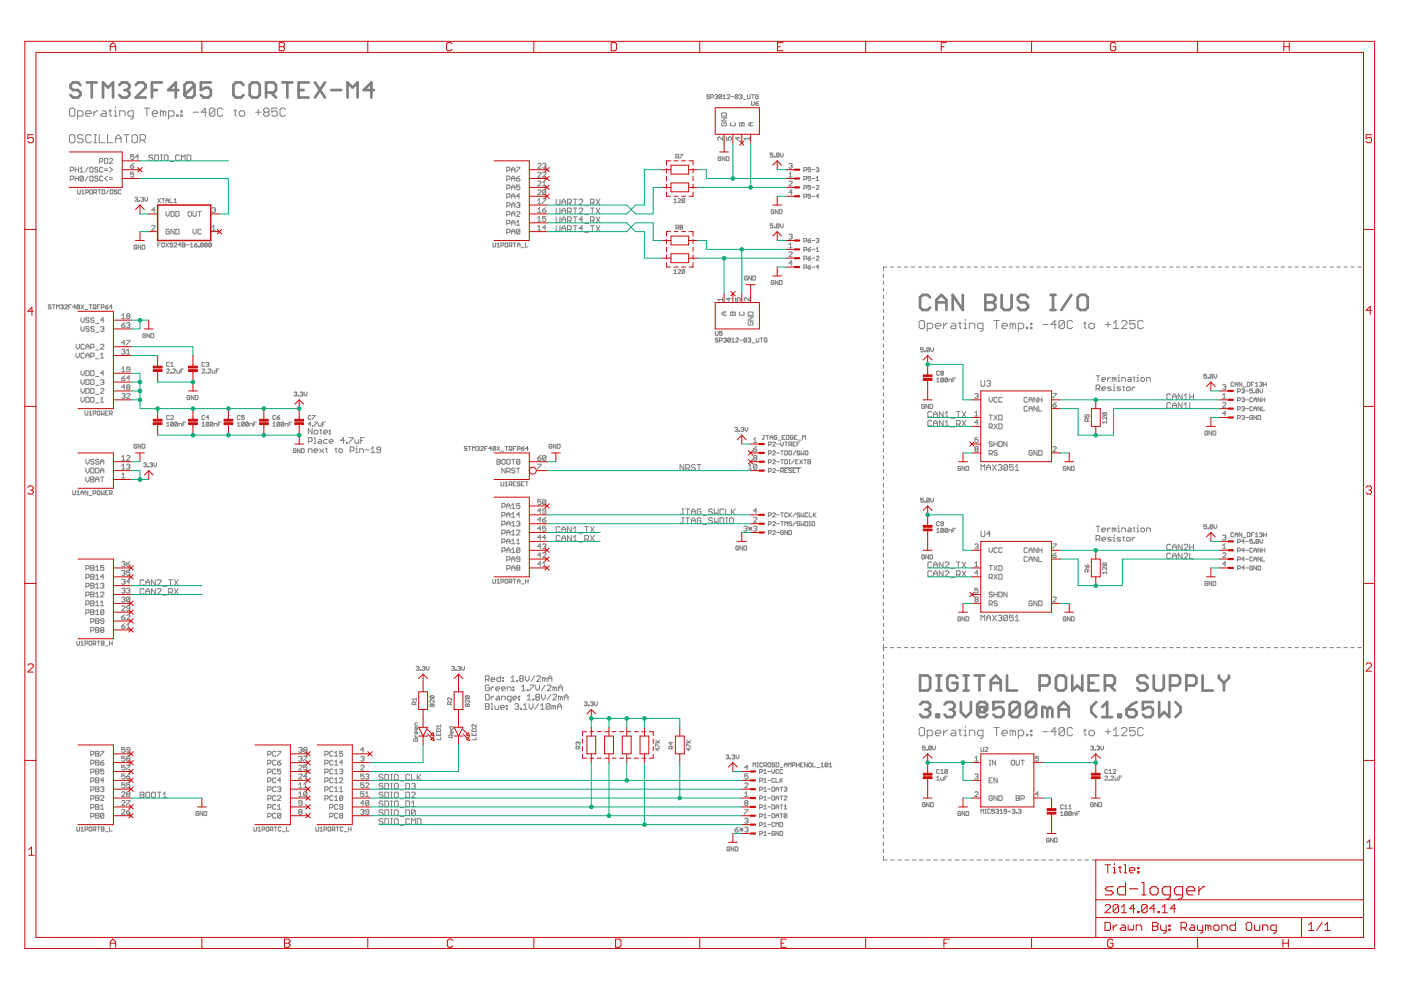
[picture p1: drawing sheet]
<svg xmlns="http://www.w3.org/2000/svg" width="297mm" height="210mm" viewBox="0 0 297 210" stroke-linecap="round" stroke-linejoin="round" font-family="sans-serif">
<g fill="none" stroke="#808080" stroke-width=".57">
<path d="M17.1 18l-.6-.5h-1l-.6 .5v.6l.6 .5h1l.6 .5v.6l-.6 .5h-1l-.6-.5M18.4 17.5h2.1M19.5 17.5v3.2M25.3 18l.5-.5h1.1l.5 .5v.6l-.5 .5M26.4 19.1h.5M26.9 19.1l.5 .5v.6l-.5 .5h-1.1l-.5-.5M28.8 18l.5-.5h1.1l.5 .5v.6l-2.1 2.1h2.1M32.2 19.1h1.1M34.3 17.5h-2.1v3.2M37.8 19.1h-2.1l1.6-1.6v3.2M41.3 18l-.6-.5h-1l-.6 .5v2.2M41.3 18v2.2l-.6 .5h-1l-.6-.5"/>
<path d="M41.3 18l-2.2 2.2M44.7 17.5h-2.1v1.6l1-.5h.6l.5 .5v1.1l-.5 .5h-1.1l-.5-.5M51.6 18l-.5-.5h-1.1l-.5 .5v2.2l.5 .5h1.1l.5-.5M53.5 17.5h1l.6 .5v2.2l-.6 .5h-1l-.6-.5v-2.2zM56.4 19.6h1.6l.5-.5v-1.1l-.5-.5h-1.6v3.2M57.5 19.6l1 1.1M59.9 17.5h2.1M60.9 17.5v3.2M63.3 19.1h1.1M65.4 17.5h-2.1v3.2h2.1M66.8 17.5l2.1 3.2M68.9 17.5l-2.1 3.2"/>
<path d="M70.2 19.1h2.1M79.3 19.1h-2.2l1.6-1.6v3.2M21.8 20.7v-3.2l1.1 1.1 1.1-1.1v3.2M73.7 20.7v-3.2l1 1.1 1.1-1.1v3.2M197.2 63.1l-.5-.6h-1.1l-.5 .6v2.1l.5 .5h1.1l.5-.5M198.5 65.7v-2.1l1.1-1.1 1.1 1.1v2.1M198.5 64.1h2.2M204.1 62.5v3.2l-2.1-3.2v3.2M208.9 62.5h1.6l.5 .6v.5l-.5 .5 .5 .6v.5l-.5 .5h-1.6zM208.9 64.1h1.6M212.4 62.5v2.7l.5 .5h1.1l.5-.5v-2.7M218 63.1l-.6-.6h-1.1l-.5 .6v.5l.5 .5h1.1l.6 .6v.5l-.6 .5h-1.1l-.5-.5"/>
<path d="M222.7 62.5h1.1M222.7 65.7h1.1M223.3 62.5v3.2M227.2 62.5l-2.2 3.2M229 62.5h1.1l.5 .6v2.1l-.5 .5h-1.1l-.5-.5v-2.1zM195.1 143.2h1.6l.5 .5v2.2l-.5 .5h-1.6zM195.1 149.4l.5-.6h1.1l.5 .6v.5l-.5 .5M196.2 150.4h.5M196.7 150.4l.5 .6v.5l-.5 .5h-1.1l-.5-.5M198.5 146.4h1.1M198.5 143.2h1.1M198.5 151.5h.6v.5h-.6z"/>
<path d="M199.1 143.2v3.2M200.3 149.4l.5-.6h1.1l.5 .6v.5l-.5 .5M201.3 150.4h.6M201.9 150.4l.5 .6v.5l-.5 .5h-1.1l-.5-.5M203 143.7l-.6-.5h-1l-.5 .5v2.2l.5 .5h1l.6-.5v-1.1h-1.1M203.7 148.8v2.2l1.1 1 1-1v-2.2M204.3 146.4h1.1M204.3 143.2h1.1M204.8 143.2v3.2M206.6 143.2h2.1M207.7 143.2v3.2M207.7 149.9h1.1v1.1h-1.1z"/>
<path d="M208.8 151l.5-.6v-1l-.5-.6h-1.1l-.5 .6v2.1l.5 .5h1.1l.5-.5M210.1 144.8h2.1M210.1 146.4v-2.1l1-1.1 1.1 1.1v2.1M212.8 148.8h-2.2v1.6l1.1-.5h.5l.6 .5v1.1l-.6 .5h-1l-.6-.5M213.5 143.2v3.2h2.1M216.2 149.4l-.5-.6h-1.1l-.5 .6v2.1M216.2 149.4v2.1l-.5 .5h-1.1l-.5-.5M216.2 149.4l-2.1 2.1M219.7 149.4l-.6-.6h-1l-.5 .6v2.1M219.7 149.4v2.1l-.6 .5h-1l-.5-.5M219.7 149.4l-2.1 2.1M220.4 145.4h1.6l.5-.6v-1.1l-.5-.5h-1.6v3.2"/>
<path d="M222.1 150.4l-.6-.5h-.5v2.1M222.1 150.4v1.6M222.1 150.4l.5-.5 .5 .5v1.6M223.9 143.7l.5-.5h1.1l.5 .5v2.2l-.5 .5h-1.1l-.5-.5zM224.5 150.4h2.1M224.5 152v-2.1l1-1.1 1.1 1.1v2.1M227.3 143.2v3.2l1.1-1 1.1 1v-3.2M230.8 144.8h1.1M232.4 148.8l-1 1.1v1.1l1 1M232.9 143.2h-2.1v3.2h2.1M233.7 152h2.1M233.7 149.9l1-1.1v3.2"/>
<path d="M234.3 145.4h1.5l.6-.6v-1.1l-.6-.5h-1.5v3.2M235.3 145.4l1.1 1M237.1 151.5h.6v.5h-.6zM238.8 150.4h1.7l.5 .6v.5l-.5 .5h-1.1l-.6-.5zM241 148.8l-1.1 .6-1.1 1M243.3 143.7l-.5-.5h-1.1l-.5 .5v.6l.5 .5h1.1l.5 .6v.5l-.5 .5h-1.1l-.5-.5M244.4 148.8h-2.1v1.6l1.1-.5h.5l.5 .5v1.1l-.5 .5h-1.1l-.5-.5M244.6 143.2v2.7l.6 .5h1l.5-.5v-2.7M245.8 148.8v3.2l1-1 1.1 1v-3.2M248.1 145.4h1.6l.5-.6v-1.1l-.5-.5h-1.6v3.2M249.2 148.8l1.1 1.1v1.1l-1.1 1M251.5 145.4h1.6l.6-.6v-1.1l-.6-.5h-1.6v3.2"/>
<path d="M255 143.2v3.2h2.1M258.4 143.2v.5l1.1 1.1M259.5 144.8v1.6M260.6 143.2v.5l-1.1 1.1"/>
</g>
<g fill="none" stroke="#808080" stroke-width=".21">
<path d="M14.7 28.8l.3-.2h.6l.3 .2v1.2l-.3 .3h-.6l-.3-.3zM14.9 38h.5l.2-.2v-.3l-.2-.2h-.5v1.1M14.9 36.2h.5l.2-.2v-.4l-.2-.1h-.5v1M15 22.9h.6l.3 .3v1.2l-.3 .2h-.6l-.3-.2v-1.2zM15.9 37.8h.7M15.9 36h.7M15.9 35.5v1M15.9 37.3v1.1M16.4 24.6h.9l.3-.2v-.6l-.3-.3h-.9v1.7M16.6 35.5v1M16.6 37.3v1.1M17 35.8l.3-.3v1"/>
<path d="M17 36.5h.7M17.6 28.8l-.3-.2h-.6l-.3 .2v.3l.3 .3h.6l.3 .3v.3l-.3 .3h-.6l-.3-.3M17.7 37.5v.7l-.2 .2h-.4l-.1-.2M17.7 37.5l-.2-.2h-.4l-.1 .2v.7M17.7 37.5l-.7 .7M18.2 24.1h1.1v-.3l-.3-.3h-.5l-.3 .3v.6l.3 .2h.5M18.7 37.3l-.7 1.1M18.7 35.5l-.7 1M19 37.5l.2-.2h.4l.1 .2v.7l-.1 .2h-.4l-.2-.2zM19.2 35.5h.4l.1 .1v.7l-.1 .2h-.4l-.2-.2v-.7zM19.3 28.8l-.3-.2h-.5l-.3 .2v1.2l.3 .3h.5l.3-.3M19.9 23.5v1.1"/>
<path d="M19.9 28.6h.6M19.9 30.3h.6M20.2 28.6v1.7M20.8 37.5l-.2-.2h-.3l-.2 .2 .2 .3h.3l.2 .2-.2 .4h-.3l-.2-.2M20.8 35.6l-.2-.1h-.3l-.2 .3 .2 .2h.3l.2 .3-.2 .2h-.3l-.2-.2M20.8 23.5h-.3l-.6 .6M21.1 28.6v1.7h1.1M21.1 34.3h.5l.2-.2v-.3l-.2-.2h-.5v1M21.6 23.5h.6l.3 .3v.8h-.9l-.2-.2 .2-.3h.9M21.8 35.6l-.2-.1h-.3l-.2 .1v.7l.2 .2h.3l.2-.2M21.8 37.5l-.2-.2h-.3l-.2 .2v.7l.2 .2h.3l.2-.2M22.2 36.2h.6"/>
<path d="M22.2 33.6h.5l.1 .2v.6l-.1 .2h-.5zM22.2 35.8h.6M22.8 28.6v1.7h1.1M22.8 37.3l-.6 .5 .6 .6M23.1 23.5h.6M23.2 38h.7M23.2 33.8l.2-.2h.3l.2 .2-.7 .8h.7M23.2 37.7h.7M23.2 35.5l.7 .5-.7 .5M23.4 23.2v1.2l.3 .2M24.2 24.6h.6M24.2 23.5h.3v1.1"/>
<path d="M24.5 22.6v.3M24.5 30.3v-1.2l.6-.5 .6 .5v1.2M24.5 29.4h1.2M25.4 24.6v-1.1h.8l.3 .3v.8M26.2 28.6h1.2M26.8 28.6v1.7M27.7 35.2h.5l.2 .3-.5 .2-.2-.2zM28 28.8l.3-.2h.5l.3 .2v1.2l-.3 .3h-.5l-.3-.3zM28.3 24.6h-.9l-.3-.2v-.6l.3-.3h.9v1.4l-.3 .3h-.3M28.4 32.8h-.7v.5l.3-.2 .4 .2v.3l-.2 .2h-.3l-.2-.2M28.4 36.5h-.7v.5l.3-.1 .4 .1v.4l-.2 .1h-.3l-.2-.1M28.4 34.6l-.7 .6"/>
<path d="M29.4 33.3h-.7l.5-.5v1M29.7 29.7h.9l.3-.3v-.6l-.3-.2h-.9v1.7M30.3 29.7l.6 .6M30.6 22.9h1.1M31.1 22.9v1.7M32.3 24.1h1.1v-.3l-.2-.3h-.6l-.3 .3v.6l.3 .2h.6M32.4 33l-.2-.1h-.4l-.2 .1 .2 .4h.4l.2 .3-.2 .3h-.4l-.2-.2M32.8 32.9h.6l.2 .1v.8l-.2 .2h-.6zM34 32.9h.4M34 34h.4M34.2 32.9v1.1M34.6 23.8l-.3-.3h-.3v1.1"/>
<path d="M34.6 23.8v.8M34.6 23.8l.3-.3 .3 .3v.8M34.8 33l.2-.1h.4l.2 .1v.8l-.2 .2h-.4l-.2-.2zM35.8 24.6h.8l.3-.2v-.6l-.3-.3h-.8v1.7M36 34.2h.8M37.5 24.4h.3v.2h-.3zM38 33l-.2-.1h-.4l-.2 .1v.8l.2 .2h.4l.2-.2M38.3 24.4h.3v.2h-.3zM38.3 23.5h.3v.3h-.3zM38.5 34v-1.1l.4 .4 .3-.4v1.1M39.7 32.9h.6l.2 .1v.8l-.2 .2h-.6zM40.9 23.8h1.2"/>
<path d="M43.8 23.8h-1.1l.8-.9v1.7M45.6 23.2l-.3-.3h-.6l-.3 .3v1.2M45.6 23.2v1.2l-.3 .2h-.6l-.3-.2M45.6 23.2l-1.2 1.2M47.3 23.2l-.3-.3h-.6l-.3 .3v1.2l.3 .2h.6l.3-.2M49.6 23.5h.5M49.9 23.2v1.2l.2 .2M51 23.5h.6l.3 .3v.6l-.3 .2h-.6l-.3-.2v-.6zM54.2 23.8h1.1M54.8 23.2v1.2M56.2 23.8l-.3-.3v-.3l.3-.3h.6l.3 .3v.3l-.3 .3M56.2 23.8l-.3 .3v.3l.3 .2h.6l.3-.2v-.3l-.3-.3"/>
<path d="M56.2 23.8h.6M58.8 22.9h-1.2v.9l.9-.3 .3 .3v.6l-.3 .2h-.6l-.3-.2M60.5 23.2l-.3-.3h-.6l-.2 .3v1.2l.2 .2h.6l.3-.2M107.4 36.2h.5l.2-.2v-.4l-.2-.1h-.5v1M107.4 38h.5l.2-.2v-.3l-.2-.2h-.5v1.1M107.4 39.9h.5l.2-.2v-.3l-.2-.2h-.5v1M108.5 36.5v-.7l.3-.3 .4 .3v.7M108.5 38.4v-.7l.3-.4 .4 .4v.7M108.5 39.7h.7M108.5 37.8h.7M108.5 36h.7M109.5 35.5h.7v.1l-.7 .7v.2"/>
<path d="M109.5 37.8h.5l.2 .4-.5 .2-.2-.2zM110.2 39.2h-.7v.5l.5-.1 .2 .1v.4l-.2 .1h-.3l-.2-.1M110.2 37.3l-.7 .5M114 36.7l.2-.2h.3l.2 .2v.2l-.7 .6h.7M114 34.8l.2-.2h.3l.2 .2v.2l-.7 .7h.7M114 38.6l.2-.2h.3l.2 .2v.1l-.7 .7h.7M115 38.7l.4-.3v1M115 34.8l.2-.2h.3l.2 .2-.2 .4M115 36.7l.2-.2 .5 .2v.2l-.7 .6h.7M115 39.4h.7M115.4 35.2h.1M115.5 35.2l.2 .1-.2 .4h-.3l-.2-.2"/>
<path d="M143.3 33.3h.4l.2-.4-.2-.2h-.4v.9M143.6 33.3l.3 .3M144.2 32.7h.5l-.5 .9M150.4 20.2l-.4-.1-.2 .3 .5 .1 .1 .3-.1 .1-.5-.1M150.7 20.6h.4l.2-.4-.2-.1h-.4v.8M151.6 20.2l.4-.1 .1 .1-.1 .3M151.8 20.5h.2M152 20.5l.1 .1-.1 .3-.4-.1M152.8 33.3l-.1-.1-.4 .1v.6l.1 .2 .4-.2v-.3h-.3M153 20.2v.6l-.2 .1-.4-.1M153 20.2l-.2-.1-.4 .1v.6M153 24.1l.2-.2h.7l.1 .2v.5h-1z"/>
<path d="M153 20.2l-.6 .6M153 25h1l-1 .7h1M153.2 26l-.2 .2v.3l.2 .2h.7l.1-.2v-.3l-.1-.2h-.4v.4M153.2 29v.7l-.7-.7h-.2l-.1 .2v.3l.1 .2M153.3 20.9h.6M153.3 20.4l.3-.3v.8M153.7 33.2v.9l-.6-.9v.9M154 33.2l.6 .1v.6l-.2 .2h-.4zM154.1 29v.7h.5l-.2-.5 .2-.2h.3l.2 .2v.3l-.2 .2M154.2 20.2l.1-.1 .4 .1-.5 .7h.5M155 20.5h.6M155 26l-.1 .2v.3l.1 .2h.7l.2-.2v-.3l-.2-.2"/>
<path d="M156.4 20.2l-.1-.1-.4 .1v.6M156.4 20.2l-.1 .7-.4-.1M156.4 29v.7l-.5-.5h1.1M156.4 20.2l-.5 .6M156.7 20.2l.5-.1 .1 .1-.1 .3M156.8 26.2l.1-.2 .4 .2 .3-.2 .2 .2v.5h-1zM157 20.5h.2M157.2 20.5l.1 .1-.1 .3-.5-.1M157.3 26.2v.5M157.6 21.1h.6M158.5 20.1l.1 .8 .4-.1v-.7M158.8 29v.7"/>
<path d="M158.8 29.4h-1l.4 .3M159.2 26v.7M159.3 20.1h.6M159.3 21.5v.7l.2 .1 .4-.1v-.7M159.6 20.1v.8M159.7 26h-.7l-.4 .4 .4 .3h.7M160.2 21.9h.4l.2 .3-.5 .1zM160.8 20.2l-.2-.1-.4 .1v.6l.1 .1 .5-.1v-.3h-.3M160.8 21.5l-.6 .4M163.9 32.4h-.6v.5l.4-.2 .2 .5-.2 .1-.4-.1M164.2 33.2l.1 .1zM165.2 32.6l-.5-.2-.1 .2v.6"/>
<path d="M165.2 32.6l-.2 .7-.4-.1M165.2 32.6l-.6 .6M165.5 32.4v.6l.3 .3 .2-.3v-.6M167.3 36.9l.3-.4v1M167.3 38.6l.1-.2h.4l.2 .2-.7 .8h.7M167.3 37.5h.7M167.3 34.8l.1-.2h.4l.2 .2-.2 .4M167.6 35.2h.2M167.8 35.2l.2 .1-.2 .4h-.4l-.1-.2M170.4 36.1h.5l.1-.4-.1-.2h-.5v.9M170.4 38h.5l.1-.4-.1-.2h-.5v.9M170.4 39.9h.5l.1-.5-.6-.1v.9"/>
<path d="M171.9 35.5h-.6v.5l.3-.2 .3 .2-.2 .4-.4-.1M171.9 37.4h-.6v.4l.3-.1 .3 .1-.2 .5-.4-.2M171.9 39.3h-.6v.4l.3-.1 .3 .1-.2 .5-.4-.2M172.2 39.7h.5M172.2 37.8h.5M172.2 36h.5M173 39.4l.2-.1 .4 .1-.6 .8h.6M173 38.3h.6M173 37.7l.3-.3v.9M173 35.7l.5-.2 .1 .2-.1 .3M173.3 36h.2M173.5 36l.1 .1-.1 .3-.5-.1"/>
<path d="M16.4 40.2v.8l.2 .1 .4-.1v-.8M17.3 40.5l.3-.3v.9M17.3 41.1h.6M18.2 40.8h.4l.2-.4-.2-.2h-.4v.9M19 40.4l.2-.2 .4 .2v.6l-.1 .1-.5-.1zM19.9 40.8h.4l.2-.1-.2-.5h-.4v.9M20.2 40.8l.3 .3M20.8 40.2h.5M21.1 40.2v.9M21.6 40.2h.5l.1 .2v.6l-.1 .1h-.5zM23.1 40.2l-.6 .9M23.5 40.2l.4 .2v.6l-.1 .1-.4-.1z"/>
<path d="M24.8 40.4l-.4-.2-.2 .3 .5 .2 .1 .3-.1 .1-.5-.1M25.7 40.4l-.2-.2-.4 .2v.6l.1 .1 .5-.1M28.6 42l.4-.2 .1 .2-.1 .3M28.9 42.3h.1M29 52.1l-.2-.1-.4 .1v.6l.2 .1 .4-.1v-.3h-.3M29 42.3l.1 .1-.1 .3-.4-.2M29.4 42.5l.2 .2zM29.8 52v.8l-.5-.8v.8M29.9 42l.4-.2 .2 .2-.2 .3M30.1 52h.5l.1 .1v.6l-.1 .1h-.5zM30.2 42.3h.1M30.3 42.3l.2 .1-.2 .3-.4-.2"/>
<path d="M30.7 41.8v.6l.3 .3 .3-.3v-.6M32.2 47.9l.1-.1h.4l.2 .1-.7 .9h.7M32.9 44.5h-.7l.5-.5v1M33.5 51.9h.2M33.5 42.1l.5 .9M34 51.5h-.5v.9M34 42.1l-.5 .9M34.3 51.6l.2-.1 .4 .1v.6l-.1 .2-.5-.2zM34.3 42.1h.6M34.6 42.1v.9M35.2 43v-.6l.3-.3 .3 .3v.6M35.2 51.5l.6 .9"/>
<path d="M35.2 42.5h.6M35.2 44.9v.6l.3 .4 .4-.4v-.6M35.8 51.5l-.6 .9M35.9 48.8l-.2-.2h-.3l-.2 .2v.7l.2 .1h.3l.2-.1v-.4h-.4M36 42.1v.9h.6M36.2 44.9h.5l.2 .1v.7l-.2 .2h-.5zM36.6 51.9l-.6-.1 .2-.3 .4 .1v.6l-.1 .2-.5-.2M36.9 48.6v1l-.7-1v1M36.9 51.6l.2-.1 .4 .1-.6 .8h.6M36.9 42.4l.3-.3v.9M36.9 43h.6M37.3 44.9h.5l.2 .1v.7l-.2 .2h-.5z"/>
<path d="M37.3 48.6h.5l.2 .2v.7l-.2 .1h-.5zM38.4 51.9h-.6l.4-.4v.9M38.6 51.5h.5l.1 .1-.1 .3 .1 .3-.1 .2h-.5zM38.6 51.9h.5M39.5 51.9h.6M39.9 45l.2-.1h.3l.2 .1v.7l-.2 .2-.5-.2zM40.4 52.4h.5M40.4 51.8l.3-.3v.9M40.9 44.9v.8l.2 .2h.3l.2-.2v-.8M40.9 48.6v.7l.4 .3 .3-.3v-.7M41.2 51.9h.5l.1 .3-.4 .2zM41.8 51.5l-.6 .4"/>
<path d="M42 44.9h.7M42.1 52.2l.1 .2zM42.3 44.9v1M42.7 48.8l-.2-.2-.5 .2v.7l.1 .1h.4l.2-.1M43.1 51.6l-.1 .8-.5-.2M43.1 51.6l-.4-.1-.2 .1v.6M43.1 51.6l-.6 .6M44 51.6l-.5-.1-.1 .1v.6M44 51.6v.6l-.2 .2-.4-.2M44 51.6l-.6 .6M44.8 51.6l-.4-.1-.1 .1v.6M44.8 51.6v.6l-.1 .2-.4-.2"/>
<path d="M44.8 51.6l-.5 .6M45 48.8h.7M45 44.2l.5-.2 .2 .2-.2 .3M45 48.1l.3-.3v1M45.3 44.5h.2M45.5 44.5l.2 .2-.2 .3-.5-.1M104.5 51.5v.7l.1 .2 .5-.2v-.7M105.4 52.4h.5M105.4 51.8l.2-.3v.9M106.2 52.1h.5l.1-.5-.1-.1h-.5v.9M107.2 51.5l.5 .1-.2 .8-.4-.2v-.6zM107.4 43.7h.5l.2-.2v-.4l-.2-.1h-.5v1"/>
<path d="M107.4 47.4h.5l.2-.2v-.3l-.2-.2h-.5v1.1M107.4 41.8h.5l.2-.2v-.3l-.2-.2h-.5v1M107.4 45.5h.5l.2-.1v-.4l-.2-.1h-.5v1M107.4 49.3h.5l.2-.2v-.3l-.2-.2h-.5v1M107.9 52.1h.5l.1-.2-.1-.4h-.5v.9M108.2 52.1l.3 .3M108.5 40.2v-.6l.3-.4 .4 .4v.6M108.5 49.6v-.7l.3-.3 .4 .3v.7M108.5 42.1v-.7l.3-.3 .4 .3v.7M108.5 44v-.7l.3-.3 .4 .3v.7M108.5 45.9v-.7l.3-.3 .4 .3v.7M108.5 47.8v-.7l.3-.4 .4 .4v.7"/>
<path d="M108.5 49.1h.7M108.5 47.2h.7M108.5 45.4h.7M108.5 43.5h.7M108.5 41.6h.7M108.8 51.5h.6M109.1 51.5v.9M109.5 43.1l.2-.1h.3l.2 .1-.2 .4M109.5 45l.2-.1 .5 .1v.2l-.7 .7h.7M109.5 47.8h.7M109.5 47.1l.4-.4v1.1M109.7 51.9h.6"/>
<path d="M109.7 52.4v-.6l.3-.3 .3 .3v.6M109.9 43.5h.1M110 43.5l.2 .2-.2 .3h-.3l-.2-.2M110.2 48.8v.7l-.2 .1h-.3l-.2-.1M110.2 48.8l-.2-.2h-.3l-.2 .2v.7M110.2 48.8l-.7 .7M110.2 41.6h-.7l.5-.5v1M110.5 52.5h.6M111.4 51.5v.9h.6M114 48.1l.3-.3v1M114 42.5l.3-.4v1.1M114 44.4l.3-.4v1"/>
<path d="M114 46.2l.3-.3v1M114 48.8h.7M114 46.9h.7M114 45h.7M114 43.2h.7M114 40.4l.2-.1h.3l.2 .1v.2l-.7 .7h.7M115 42.1h.7l-.7 1.1M115 44.5h.5l.2 .4-.5 .1-.2-.1zM115.7 40.4l-.5-.1-.2 .1v.7M115.7 45.9h-.7v.5l.4-.2 .3 .2v.4l-.2 .1h-.3l-.2-.1M115.7 48.3h-.7l.5-.5v1M115.7 40.4v.7l-.2 .2h-.3l-.2-.2"/>
<path d="M115.7 44l-.7 .5M115.7 40.4l-.7 .7M117.9 42.2v1l.2 .2h.4l.2-.2v-1M117.9 44.1v1l.2 .2h.4l.2-.2v-1M117.9 46v1l.2 .2h.4l.2-.2v-1M117.9 47.9v1l.2 .2h.4l.2-.2v-1M119.1 43.4v-.8l.4-.4 .4 .4v.8M119.1 45.3v-.8l.4-.4 .4 .4v.8M119.1 47.2v-.8l.4-.4 .4 .4v.8M119.1 49.1v-.8l.4-.4 .4 .4v.8M119.1 42.8h.8M119.1 44.7h.8"/>
<path d="M119.1 46.6h.8M119.1 48.5h.8M120.3 44.9h.6l.2-.2v-.4l-.2-.2h-.6v1.2M120.3 43h.6l.2-.2v-.4l-.2-.2h-.6v1.2M120.3 46.8h.6l.2-.2v-.4l-.2-.2h-.6v1.2M120.3 48.7h.6l.2-.2v-.5l-.2-.1h-.6v1.2M120.7 43l.4 .4M120.7 46.8l.4 .4M120.7 44.9l.4 .4M120.7 48.7l.4 .4M121.5 42.2h.8M121.5 44.1h.8"/>
<path d="M121.5 46h.8M121.5 47.9h.8M121.9 42.2v1.2M121.9 44.1v1.2M121.9 46v1.2M121.9 47.9v1.2M122.8 42.4l.2-.2h.4l.1 .2v.2l-.7 .8h.7M122.8 44.3l.2-.2h.4l.1 .2v.2l-.7 .8h.7M123.5 48.5h-.7l.6-.6v1.2M123.5 46.6h-.7l.6-.6v1.2M124 45.5h.8M124 43.6h.8"/>
<path d="M124 47.4h.8M124 49.3h.8M125.2 43h.6l.2-.2v-.4l-.2-.2h-.6v1.2M125.2 46.8h.6l.2-.2v-.4l-.2-.2h-.6v1.2M125.2 44.1h.8M125.2 47.9h.8M125.6 43l.4 .4M125.6 44.1v1.2M125.6 47.9v1.2M125.6 46.8l.4 .4M126.4 42.2l.8 1.2M126.4 44.1l.8 1.2"/>
<path d="M126.4 46l.8 1.2M126.4 47.9l.8 1.2M127.2 42.2l-.8 1.2M127.2 44.1l-.8 1.2M127.2 46l-.8 1.2M127.2 47.9l-.8 1.2M142.9 42.4l.3-.3v.9M142.9 57.4l.3-.3v.9M142.9 43h.5M142.9 58h.5M143.3 48.3h.4l.2-.4-.6-.1v.8M143.6 48.3l.3 .3"/>
<path d="M143.7 42.2l.2-.1 .4 .1-.6 .8h.6M143.7 57.3l.2-.2 .4 .2-.6 .7h.6M144.3 48.2l-.1-.2 .1-.2 .4 .1-.1 .3M144.3 48.2h.3M144.3 48.2l-.1 .1 .1 .3 .4-.1-.1-.3M145.2 57.3l-.5-.2-.1 .7M145.2 42.2v.6l-.2 .2-.4-.2M145.2 42.2l-.2-.1-.4 .1v.6M145.2 57.3v.5l-.2 .2-.4-.2M145.2 42.2l-.6 .6M145.2 57.3l-.6 .5M158.5 58.7l-.2-.2-.4 .2v.5l.1 .2 .5-.2v-.2h-.3"/>
<path d="M159.3 58.5v.9l-.6-.9v.9M159.6 58.5h.4l.2 .2v.5l-.2 .2h-.4zM163.9 47.5h-.6v.4l.4-.1 .2 .4-.2 .1-.4-.1M164.1 44.6l-.1-.2-.5 .2v.6l.2 .1 .4-.1v-.3h-.3M164.1 59.6l-.1-.1-.5 .1v.6l.2 .1 .4-.1v-.3h-.3M164.2 48.2l.1 .1zM165 44.4v.9l-.6-.9v.9M165 59.5v.8l-.6-.8v.8M165.2 47.6l-.5-.1-.1 .1v.6M165.2 47.6l-.2 .7-.4-.1M165.2 47.6l-.6 .6M165.2 44.4h.5l.1 .2v.6l-.1 .1h-.5z"/>
<path d="M165.2 59.5l.6 .1v.6l-.1 .1h-.5zM165.5 47.5v.5l.3 .3 .2-.3v-.5M167.3 51.9l.3-.4v1.1M167.3 49.8l.1-.1h.4l.2 .1-.2 .4M167.3 53.6l.1-.2h.4l.2 .2-.7 .8h.7M167.3 52.6h.7M167.6 50.2h.2M167.8 50.2l.2 .1-.2 .4h-.4l-.1-.2M168 55.8h-.7l.5-.5v1M168 40.8h-.7l.5-.5v1M170.4 41.8h.5l.1-.5-.1-.1h-.5v.8M170.4 51.1h.5l.1-.4-.6-.1v.8"/>
<path d="M170.4 56.8h.5l.1-.5-.6-.1v.8M170.4 54.9h.5l.1-.4-.1-.2h-.5v.9M170.4 53h.5l.1-.4-.1-.2h-.5v.9M171.3 56.6h.4l.2 .3-.5 .1zM171.3 51h.4l.2 .3-.5 .1zM171.3 52.9h.4l.2 .2-.5 .2zM171.3 54.7h.4l.2 .3-.5 .2zM171.9 52.4l-.6 .5M171.9 41.2h-.6v.4l.3-.1 .3 .1-.2 .4-.4-.1M171.9 54.3l-.6 .4M171.9 50.6l-.6 .4M171.9 56.2l-.6 .4"/>
<path d="M172.2 56.6h.5M172.2 41.6h.5M172.2 52.9h.5M172.2 54.7h.5M172.2 51h.5M173 54.5l.2-.2 .4 .2-.6 .7h.6M173 52.7l.3-.3v.9M173 50.7l.5-.1 .1 .1-.1 .3M173 53.3h.6M173.3 51h.2M173.5 51l.1 .1-.1 .3-.5-.1M173.6 56.6h-.6l.5-.4v.8"/>
<path d="M173.6 41.6h-.6l.5-.4v.8M187.3 58.1v.7M187.3 59.6v.7M188 56.6h-.7v.8M188.8 56.6h.7M190.2 56.6h.8M191.7 56.6h.8M193.2 56.6h.8M194.7 56.6h.7M196.2 56.6h.7M197.7 56.6h.7M199.1 56.6h.8"/>
<path d="M200.6 56.6h.8M202.1 56.6h.7M203.6 56.6h.7M205 56.6h.8M206.5 56.6h.8M208 56.6h.7M209.5 56.6h.7M211 56.6h.7M212.4 56.6h.8M213.9 56.6h.8M215.4 56.6h.7M216.9 56.6h.7"/>
<path d="M218.4 56.6h.7M219.8 56.6h.8M221.3 56.6h.8M222.8 56.6h.7M224.3 56.6h.7M225.8 56.6h.7M227.2 56.6h.8M228.7 56.6h.7M230.2 56.6h.7M231.7 56.6h.7M233.2 56.6h.7M234.6 56.6h.8"/>
<path d="M236.1 56.6h.8M237.6 56.6h.7M239.1 56.6h.7M240.5 56.6h.8M242 56.6h.8M243.5 56.6h.7M245 56.6h.7M246.5 56.6h.7M247.9 56.6h.8M249.4 56.6h.8M250.9 56.6h.8M252.4 56.6h.7"/>
<path d="M253.9 56.6h.7M255.3 56.6h.8M256.8 56.6h.8M258.3 56.6h.7M259.8 56.6h.7M261.3 56.6h.7M262.7 56.6h.8M264.2 56.6h.8M265.7 56.6h.7M267.2 56.6h.7M268.6 56.6h.8M270.1 56.6h.8"/>
<path d="M271.6 56.6h.8M273.1 56.6h.7M274.6 56.6h.7M276.1 56.6h.7M277.5 56.6h.8M279 56.6h.8M280.5 56.6h.7M282 56.6h.7M283.4 56.6h.8M284.9 56.6h.8M286.4 56.6h.7M287.9 56.6h.7"/>
<path d="M10.8 64.8l-.1-.2-.5 .2 .2 .3 .4 .1-.1 .3-.5-.2M11.1 64.6h.6M11.4 64.6v.9M12 65.5v-.9l.3 .3 .3-.3v.9M12.8 64.8l.5-.2 .1 .2-.1 .3M13.1 65.1h.2M13.3 65.1l.1 .1-.1 .3-.5-.2M13.7 64.8l.1-.2 .5 .2-.6 .7h.6M14.6 65.1h.3M15.2 64.6h-.6v.9M16 65.1h-.6l.5-.5v.9M16.1 73v.7l.4 .3 .3-.3v-.7"/>
<path d="M16.1 74.9v.7l.4 .3 .3-.3v-.7M16.9 64.8l-.5-.2-.1 .2v.5M16.9 64.8v.5l-.2 .2-.4-.2M16.9 64.8l-.6 .5M17.2 64.6l.5 .9M17.2 67.4v.7l.3 .3 .4-.3v-.7M17.2 69.2v.7l.3 .4 .4-.4v-.7M17.2 78.6v.7l.3 .4 .4-.4v-.7M17.7 64.6l-.5 .9M17.9 73.2l-.2-.2h-.4l-.1 .2v.7l.1 .1h.4l.2-.1M17.9 75l-.2-.1h-.4l-.1 .1v.7l.1 .2h.4l.2-.2M18 65.6h.6"/>
<path d="M18.2 74v-.7l.4-.3 .3 .3v.7M18.2 75.9v-.7l.4-.3 .3 .3v.7M18.2 78.6h.5l.2 .2v.7l-.2 .2h-.5zM18.2 75.4h.7M18.2 73.5h.7M18.9 64.6h.6M18.9 67.5l-.2-.1h-.3l-.2 .3 .2 .2h.3l.2 .3-.2 .2h-.3l-.2-.2M18.9 69.4l-.2-.2h-.3l-.2 .2 .2 .3h.3l.2 .2-.2 .4h-.3l-.2-.2M19.2 64.6v.9M19.2 73.7h.6l.1-.2-.1-.5h-.6v1M19.2 75.6h.6l.1-.6-.1-.1h-.6v1M19.2 78.6h.6l.1 .2v.7l-.1 .2h-.6z"/>
<path d="M19.9 64.6l.4 .2-.1 .7-.5-.2v-.5zM19.9 67.5l-.1-.1h-.4l-.2 .3 .2 .2h.4l.1 .3-.1 .2h-.4l-.2-.2M19.9 69.4l-.1-.2h-.4l-.2 .2 .2 .3h.4l.1 .2-.1 .4h-.4l-.2-.2M20 65.2l.3 .3M20.3 68.6h.7M20.3 76.1h.7M20.3 74.2h.7M20.3 70.4h.7M20.3 79.8h.7M20.6 65.1h.3M21.2 64.6h-.6v.9M21.3 75.2l.4-.3v1"/>
<path d="M21.3 73.2l.2-.2h.3l.2 .2v.1l-.7 .7h.7M21.3 69.4l.2-.2h.3l.2 .2-.2 .3M21.3 75.9h.7M21.5 65.2h.4l.2-.1-.2-.5h-.4v.9M21.7 69.7h.1M21.8 69.7l.2 .2-.2 .4h-.3l-.2-.2M22 67.9h-.7l.5-.5v1M22 79.1h-.7l.5-.5v1.1M22.4 65.1h.4l.1 .2-.4 .2zM22.9 64.6l-.5 .5M23.8 65.1h-.6l.4-.5v.9M25.8 68.9h.5l.2 .4-.2 .1h-.3l-.2-.1z"/>
<path d="M25.8 74.2l.2-.2h.3l.2 .2-.2 .3M25.8 78.1l.4-.3v1M25.8 66.9l.4-.4v1.1M25.8 78.8h.7M25.8 67.6h.7M26.2 74.5h.1M26.3 74.5l.2 .2-.2 .4h-.3l-.2-.2M26.5 72.7h-.7l.5-.5v1M26.5 79.7l-.7 .5M26.5 68.4l-.7 .5M26.8 72.2h.7v.1l-.7 .7v.2M26.8 68.6l.2-.2h.4l.1 .2-.1 .3"/>
<path d="M26.8 74.4l.4-.4v1.1M26.8 75.1h.7M27 67.1l-.2-.2 .2-.4h.4l.1 .2-.1 .4M27 67.1l-.2 .1 .2 .4h.4l.1-.2-.1-.3M27 67.1h.4M27.2 68.9h.2M27.4 68.9l.1 .2-.1 .3h-.4l-.2-.1M27.5 78.3h-.5l-.2-.2 .2-.3h.4l.1 .2v.7l-.1 .1h-.4l-.2-.1M30.9 70.9l-.2-.2-.4 .2v.6l.4 .1 .2-.4h-.3M31.7 70.7v.9l-.5-.9v.9M32 70.7l.6 .2v.6l-.2 .1h-.4zM35.3 78.4l.2-.2 .4 .2-.6 .7h.6"/>
<path d="M35.9 77l-.1-.2-.5 .2v.6l.2 .1 .4-.1M36.2 79l.1 .1zM36.2 77.7h.6M36.2 77.1l.3-.3v.9M36.6 78.4l.2-.2 .4 .2-.6 .7h.6M37.5 78.5v.5l.1 .1h.5v-.6M38.4 78.7h.3M38.9 78.2h-.5v.9M42.8 78.4l.2-.2 .4 .2-.6 .7h.6M43.4 77l-.1-.2-.5 .2v.6l.2 .1 .4-.1M43.7 79l.1 .1zM43.7 77l.4-.2 .2 .2-.2 .3"/>
<path d="M44 77.3h.1M44.1 78.4l.2-.2 .4 .2-.6 .7h.6M44.1 77.3l.2 .1-.2 .3-.4-.1M45 78.5v.5l.1 .1h.5v-.6M45.9 78.7h.2M46.4 78.2h-.5v.9M151.7 70.3v.7l.1 .1 .5-.1v-.7M152.3 71.8l-.5-.1-.1 .2 .4 .2 .2 .3-.2 .1-.4-.1M152.5 72.2h.5l.1-.1-.1-.4h-.5v.8M153.1 70.3h-.6v.4l.3-.2 .3 .2-.1 .4-.5-.1M153.2 63.5h-1l.3 .3M153.2 63.1v.7"/>
<path d="M153.4 71.8l.4-.1 .2 .1-.2 .3M153.5 66.1v.7M153.7 72.1h.1M153.8 72.1l.2 .1-.2 .3-.4-.1M154 66.1h-.6l-.4 .4 .4 .3h.6M154.6 63.1v.7l-.5-.5h1M154.9 71.8l-.5-.1-.1 .1v.6M154.9 71.8v.6l-.2 .1-.4-.1M154.9 71.8l-.6 .6M154.9 66.3l.1-.2 .4 .2 .3-.2 .2 .2v.5h-1zM155.1 72.5h.6M155.1 71.9l.3-.2v.8"/>
<path d="M155.4 66.3v.5M155.9 63.1v.7h.5l-.1-.3 .1-.4h.4l.2 .2v.3l-.2 .2M156 71.8l.1-.1 .5 .1-.6 .7h.6M156.9 72.1h.5M156.9 66.1l-.1 .2v.4l.1 .1h.7l.2-.1v-.4l-.2-.2M158.3 71.8l-.4-.1-.2 .7M158.3 71.8v.6l-.1 .1-.5-.1M158.3 71.8l-.6 .6M158.6 71.8l.4-.1 .2 .1-.2 .3M158.6 66.3l.2-.2h.7l.2 .2v.5h-1.1zM158.6 67.2h1.1l-1.1 .7h1.1M158.8 68.2l-.2 .2v.3l.2 .2h.7l.2-.2v-.3l-.2-.2h-.3v.4"/>
<path d="M158.8 63.1v.7l-.6-.7-.4 .2v.3l.2 .2M158.9 72.1h.1M159 72.1l.2 .1-.2 .3-.4-.1M159.4 72.7h.6M160.3 71.7v.7l.2 .1 .4-.1v-.7M161.2 71.7h.6M161.5 71.7v.8M162.6 71.8l-.1-.1-.4 .1 .1 .7 .4-.1v-.3h-.3M187.3 61.1v.7M187.3 62.5v.8M187.3 64v.8M187.3 65.5v.8"/>
<path d="M187.3 67v.7M187.3 68.5v.7M187.3 69.9v.8M187.3 71.4v.8M187.3 72.9v.7M187.3 74.4v.7M187.3 75.9v.7M187.3 77.3v.8M187.3 78.8v.8M195.2 67.9h.5l.3 .3v1.2l-.3 .3h-.5l-.3-.3v-1.2zM195.8 73.7h-.6v.5l.3-.2 .3 .2-.2 .4-.4-.2M196.1 74.4l.1 .2z"/>
<path d="M196.6 69.7h.9l.3-.3v-.6l-.3-.3h-.9v1.8M197.1 73.9l-.5-.2-.1 .2v.5M197.1 73.9v.5l-.2 .2-.4-.2M197.1 73.9l-.6 .5M197.4 73.7v.6l.3 .3 .2-.3v-.6M198.3 69.1h1.2v-.3l-.3-.3h-.6l-.3 .3v.6l.3 .3h.6M199.2 78.8l-.2-.1-.4 .1v.6l.1 .2 .5-.2M199.6 79.1l-.1-.1 .1-.3 .4 .1-.1 .3M199.6 79.1l-.1 .2 .1 .3 .4-.2-.1-.3M199.6 79.1h.3M200.1 68.5v1.2M200.9 68.5h-.3l-.5 .6"/>
<path d="M201.8 68.5h.6l.2 .3v.9h-.8l-.3-.3 .3-.3h.8M203.2 68.5h.6M203.5 68.2v1.2l.3 .3M204.4 68.5h.3v1.2M204.4 69.7h.6M204.7 67.7v.2M205.5 69.7v-1.2h.9l.3 .3v.9M208.4 69.7h-.9l-.2-.3v-.6l.2-.3h.9v1.5l-.3 .3h-.3M210.7 67.9h1.2M211.3 67.9v1.8M212.4 69.1h1.2v-.3l-.3-.3h-.6l-.3 .3v.6l.3 .3h.6M214.7 68.8l-.2-.3h-.3v1.2"/>
<path d="M214.7 68.8v.9M214.7 68.8l.3-.3 .3 .3v.9M215.9 69.7h.9l.2-.3v-.6l-.2-.3h-.9v1.8M217.6 69.4h.3v.3h-.3zM218.5 68.5h.3v.3h-.3zM218.5 69.4h.3v.3h-.3zM221.1 68.8h1.1M224 68.8h-1.2l.9-.9v1.8M225.7 68.2l-.3-.3h-.6l-.3 .3v1.2M225.7 68.2v1.2l-.3 .3h-.6l-.3-.3M225.7 68.2l-1.2 1.2M227.4 68.2l-.3-.3h-.6l-.2 .3v1.2l.2 .3h.6l.3-.3"/>
<path d="M229.7 68.5h.6M230 68.2v1.2l.3 .3M230.9 68.8l.3-.3h.5l.3 .3v.6l-.3 .3h-.5l-.3-.3zM232.4 79.7h.8M232.8 79.7v1.2M234.3 68.8h1.2M234.9 68.2v1.2M236.1 68.5l.5-.6v1.8M236.1 69.7h1.1M237.2 79.5v.2M237.8 68.2l.3-.3h.6l.2 .3v.3l-1.1 1.2h1.1M240.5 79.9v.8l.1 .2"/>
<path d="M240.7 67.9h-1.2v.9l.6-.3h.3l.3 .3v.6l-.3 .3h-.6l-.3-.3M241.3 79.5v.2M242.4 68.2l-.3-.3h-.6l-.3 .3v1.2l.3 .3h.6l.3-.3M255.8 79.4h-.6v.4l.3-.1 .3 .1-.1 .4-.5-.1M257.1 79.5l-.4-.1-.2 .1v.6M257.1 79.5v.6l-.1 .1-.5-.1M257.1 79.5l-.6 .6M257.4 79.4v.5l.3 .3 .3-.3v-.5M17.2 80.5v.7l.3 .3 .4-.3v-.7M17.2 82.4v.7l.3 .3 .4-.3v-.7M17.2 84.2v.7l.3 .4 .4-.4v-.7M18 87.1l.2 .9 .4-.1v-.8"/>
<path d="M18.2 80.5h.5l.2 .2v.7l-.2 .1h-.5zM18.2 82.4h.5l.2 .1v.7l-.2 .2h-.5zM18.2 84.2h.5l.2 .2v.7l-.2 .2h-.5zM18.2 97.4v.7l.4 .3 .3-.3v-.7M18.2 99.3v.6l.4 .4 .3-.4v-.6M18.9 87.4l.3-.3v.9M18.9 88h.6M19.2 80.5h.6l.1 .2v.7l-.1 .1h-.6zM19.2 82.4h.6l.1 .1v.7l-.1 .2h-.6zM19.2 84.2h.6l.1 .2v.7l-.1 .2h-.6zM19.2 99.3h.6l.1 .1v.7l-.1 .2h-.6zM19.7 87.7l.6-.1-.1-.5h-.5v.9"/>
<path d="M19.9 97.6l-.1-.2h-.4l-.2 .2 .2 .3h.4l.1 .2-.1 .3h-.4l-.2-.2M20.3 99.3h.5l.2 .1v.7l-.2 .2h-.5zM20.3 85.4h.7M20.3 83.6h.7M20.3 81.7h.7M20.6 87.3l.2-.2 .4 .2v.6l-.2 .1-.4-.1zM21 97.6l-.2-.2h-.4l-.1 .2 .1 .3h.4l.2 .2-.2 .3h-.4l-.1-.2M21.3 99.8h.7M21.3 80.7l.2-.2h.3l.2 .2-.2 .3M21.3 98.4v-.7l.4-.3 .3 .3v.7M21.3 82.5l.2-.1h.3l.2 .1v.2l-.7 .7h.7M21.3 84.6l.4-.4v1.1"/>
<path d="M21.3 85.3h.7M21.3 97.9h.7M21.5 87.1v.9l.3-.3 .3 .3v-.9M21.7 81h.1M21.8 81l.2 .2-.2 .3h-.3l-.2-.1M22.4 87.6h.2M22.9 87.1h-.5v.9h.5M23.2 87.7h.4l.2-.4-.2-.2h-.4v.9M23.5 87.7l.3 .3M25.8 80.2h.5l.2 .3-.2 .2h-.3l-.2-.2zM25.8 83.6l.2-.2h.3l.2 .2-.2 .3M25.8 96.9l.4-.3v1"/>
<path d="M25.8 98.8l.4-.4v1.1M25.8 97.6h.7M25.8 99.5h.7M26.2 83.9h.1M26.3 83.9l.2 .2-.2 .4h-.3l-.2-.2M26.5 82.1h-.7l.5-.5v1M26.8 83.6l.2-.2h.4l.1 .2v.2l-.7 .7h.7M26.8 96.7l.2-.1h.4l.1 .1v.2l-.7 .7h.7M26.8 98.6l.2-.2h.4l.1 .2-.1 .4M27 82.1l-.2-.2 .2-.3h.4l.1 .1-.1 .4M27 82.1l-.2 .1 .2 .4h.4l.1-.2-.1-.3M27 82.1h.4"/>
<path d="M27.2 99h.2M27.4 99l.1 .1-.1 .4h-.4l-.2-.2M27.5 80.2h-.7l.6-.5v1M29 94.3l-.2-.1-.4 .1v.6l.2 .1 .4-.1v-.3h-.3M29.8 94.2v.8l-.5-.8v.8M30.1 94.2l.6 .1v.6l-.1 .1h-.5zM30.5 98.3l.4-.2 .1 .2-.1 .3M30.7 98.6h.2M30.9 98.6l.1 .1-.1 .3-.4-.2M31.3 98.8l.2 .2zM31.7 98.3l.5-.2 .1 .2-.1 .3M32 98.6h.2"/>
<path d="M32.2 98.6l.1 .1-.1 .3-.5-.2M32.6 98.1v.6l.3 .3 .3-.3v-.6M35.3 89.8l.3-.3v.9M35.3 90.4h.6M35.9 88.2l-.1-.1-.5 .1v.6l.2 .1 .4-.1M36.2 88.2l.1-.1 .5 .1-.6 .7h.6M36.8 89.6l-.5-.1-.1 .1v.6M36.8 89.6v.6l-.2 .2-.4-.2M36.8 89.6l-.6 .6M37.6 89.6v.6l-.1 .2-.4-.2M37.6 89.6l-.4-.1-.1 .1v.6M37.6 89.6l-.5 .6"/>
<path d="M37.9 90.4v-.6l.6 .1v.5M38.8 89.9h.3M39.4 89.5h-.6v.9M40.2 84l-.1-.1-.4 .1v.6l.1 .1 .4-.1v-.3h-.2M41.1 83.9v.8l-.6-.8v.8M41.4 83.9h.4l.2 .1v.6l-.2 .1h-.4zM42.8 90.4h.6M42.8 89.8l.3-.3v.9M43.4 88.2l-.1-.1-.5 .1v.6l.2 .1 .4-.1M44.3 89.6l-.5-.1-.1 .7M44.3 89.6v.6l-.2 .2-.4-.2M44.3 89.6l-.6 .6"/>
<path d="M44.3 88.5h-.6l.4-.4v.8M45.1 89.6v.6l-.1 .2-.4-.2M45.1 89.6l-.4-.1-.1 .7M45.1 89.6l-.5 .6M45.4 90.4v-.6l.6 .1v.5M46.3 89.9h.3M46.9 89.5h-.6v.9M50.3 90.4h.6M50.3 89.8l.3-.3v.9M50.9 88.2l-.1-.1-.5 .1v.6l.2 .1 .4-.1M51.8 89.6v.6l-.2 .2-.4-.2M51.8 89.6l-.4-.1-.2 .1v.6"/>
<path d="M51.8 88.1h-.6v.4l.3-.1 .3 .1-.2 .4-.4-.1M51.8 89.6l-.6 .6M52.6 89.6l-.1 .8-.4-.2M52.6 89.6l-.4-.1-.1 .1v.6M52.6 89.6l-.5 .6M52.9 90.4v-.6l.6 .1v.5M53.8 89.9h.3M54.4 89.5h-.6v.9M57.8 90.4h.6M57.8 89.8l.3-.3v.9M58.4 88.2l-.1-.1-.5 .1v.6l.2 .1 .4-.1M58.7 88.5h.4l.2 .3-.4 .1z"/>
<path d="M59.3 89.6v.6l-.2 .2-.4-.2M59.3 89.6l-.4-.1-.2 .1v.6M59.3 89.6l-.6 .6M59.3 88.1l-.6 .4M60.2 89.6v.6l-.2 .2-.4-.2M60.2 89.6l-.5-.1-.1 .1v.6M60.2 89.6l-.6 .6M60.5 90.4v-.6l.5 .1v.5M61.3 89.9h.3M61.9 89.5h-.6v.9M62.4 83.2l.4-.1 .1 .1-.1 .3M62.6 83.5h.2"/>
<path d="M62.8 95.3l-.2-.2-.4 .2v.5l.4 .2 .2-.5h-.3M62.8 83.5l.1 .2-.1 .3-.4-.2M63.2 83.8l.2 .2zM63.6 95.1v.9l-.5-.9v.9M63.6 83.2l.5-.1 .1 .1-.1 .3M63.9 95.1h.4l.2 .2v.5l-.2 .2h-.4zM63.9 83.5h.2M64.1 83.5l.1 .2-.1 .3-.5-.2M64.5 83.1v.6l.3 .3 .3-.3v-.6M65.4 93.6h.6l.2-.2v-.4l-.2-.2h-.6v1.2M65.4 96v-.8h.6l.2 .2v.6M65.9 89.9h-.5l.4-.4v.9"/>
<path d="M65.9 88.2l-.1-.1-.4 .1v.6l.1 .1 .4-.1M66.2 90.8v1.2l-.8-1.2v1.2M66.2 88.1h.6l-.6 .8M66.2 90.2l.2 .2zM66.6 91.4l.2-.2h.4l.2 .2v.4l-.2 .2h-.4l-.2-.2zM66.6 95.6h.8l-.2-.4h-.4l-.2 .2v.4l.2 .2h.4M66.6 92.8h.2v1.2M66.6 94h.4M66.7 89.5h.5l-.5 .9M67.5 89.8v.4l.2 .2h.4v-.6M67.6 93.2h.4l.2 .2v.6h-.6l-.2-.2 .2-.2h.6M67.8 95.2l.8 .8"/>
<path d="M67.8 91.2h.4M68 91v.8l.2 .2M68.4 89.9h.3M68.6 91.6h.8l-.2-.4h-.4l-.2 .2v.4l.2 .2h.4M68.6 95.2l-.8 .8M69 89.5h-.6v.9M69 95.2h.4M69.2 95v.8l.2 .2M69.4 93.2h-.6l-.2 .2v.4l.2 .2h.6M69.8 91.8h.2v.2h-.2zM69.8 91.2h.2v.2h-.2zM69.8 93.6h.8l-.2-.4h-.4l-.2 .2v.4l.2 .2h.4"/>
<path d="M71 95.2h.4M71.2 95v.8l.2 .2M72 95.2h.4l.2 .2v.4l-.2 .2h-.4l-.2-.2v-.4zM73 93.4h-.8l.6-.6v1.2M73.4 93.8h.2v.2h-.2zM74 92.8h.8v.2l-.8 .8v.2M74.3 95.6h.5l.3-.2v-.4l-.3-.2h-.5v1.2M75.2 93.2v.6l.3 .2h.6v-.8M75.5 95.2h.1v.8M75.5 96h.4M75.6 94.6v.2M76.3 96v-.8h.6l.2 .2v.6"/>
<path d="M76.5 93.4h.4M77.3 92.8h-.8v1.2M77.5 95.4h.8M78.7 96h.8M78.7 95.2l.4-.4v1.2M80.7 95.4h-.6l-.2-.2 .2-.4h.4l.2 .2v.8l-.2 .2h-.4l-.2-.2M99 94.8l-.4-.1-.2 .2 .5 .2 .1 .3-.1 .1-.5-.1M99.3 94.7h.6M99.6 94.7v.8M100.2 95.5v-.8l.3 .2 .3-.2v.8M101 94.8l.5-.1 .1 .1-.1 .3M101.3 95.1h.2"/>
<path d="M101.5 95.1l.1 .1-.1 .3-.5-.1M101.9 94.8l.1-.1 .5 .1-.6 .7h.6M102.8 95.1h.3M103.3 94.7h-.5v.8M104.2 95.1h-.6l.5-.4v.8M105.1 94.8l-.5-.1-.1 .1v.6M105.1 94.8v.6l-.2 .1-.4-.1M105.1 94.8l-.6 .6M105.4 97.4h.5l.2 .2-.2 .3 .2 .3-.2 .2h-.5zM105.4 97.9h.5M105.4 94.7l.5 .8M105.9 94.7l-.5 .8"/>
<path d="M106.2 95.7h.6M106.4 97.6l.2-.2 .5 .2v.6l-.2 .2h-.3l-.2-.2zM107.1 94.7h.6M107.1 99.3v1l-.7-1v1M107.4 94.7v.8M107.4 99.9h.5l.2-.1v-.4l-.2-.1h-.5v1M107.6 97.4l.5 .2v.6l-.2 .2h-.3l-.2-.2v-.6zM107.8 99.9l.3 .4M107.9 94.8l.2-.1 .4 .1v.6l-.1 .1-.5-.1zM108.2 95.2l.3 .3M108.5 97.4h.7M108.8 97.4v1"/>
<path d="M108.8 95.1h.3M109.2 99.4l-.2-.1h-.4l-.1 .3 .1 .2h.4l.2 .3-.2 .2h-.4l-.1-.2M109.4 94.7h-.6v.8M109.5 99.3h.7M109.7 95.2h.4l.2-.4-.2-.1h-.4v.8M109.9 99.3v1M110.2 97.6v.6l-.2 .2h-.3l-.2-.2M110.2 97.6l-.5-.2-.2 .2v.6M110.2 97.6l-.7 .6M110.5 95.1h.5l.1 .3-.4 .1zM111.1 94.7l-.6 .4M112 95.1h-.6l.4-.4v.8"/>
<path d="M114 97.1h.5l.2 .3-.2 .2h-.3zM114 98.4h.7v.2l-.7 .7v.2M114.7 96.6l-.7 .5M115.7 96.7l-.5-.1-.2 .1v.7M115.7 96.7v.7l-.2 .2h-.3l-.2-.2M115.7 96.7l-.7 .7M117 94.3l-.1-.1-.5 .1v.6l.5 .1 .1-.4h-.3M117.9 94.2v.8l-.6-.8v.8M118.2 94.2l.5 .1v.6l-.1 .1h-.4zM145 98.5v1.2l-.8-1.2v1.2M145.4 99.3h.6l.2-.2v-.4l-.2-.2h-.6v1.2M145.8 99.3l.4 .4"/>
<path d="M147.4 98.7l-.2-.2h-.4l-.2 .2 .2 .4h.4l.2 .2-.2 .4h-.4l-.2-.2M147.8 98.5h.8M148.2 98.5v1.2M155.8 90.8l.4-.2 .2 .2-.2 .3M156.1 91.1h.1M156.2 91.1l.2 .1-.2 .3-.4-.2M156.7 91.3l.1 .2zM157.1 90.8l.4-.2 .2 .2-.2 .3M157.4 91.1h.1M157.5 91.1l.2 .1-.2 .3-.4-.2M157.9 90.6v.6l.3 .3 .3-.3v-.6M158.7 98.8l.4-.4v1.1"/>
<path d="M158.7 99.5h.7M159.8 93.2l.3-.4v1M159.8 93.8h.7M159.8 95.2h.5l.2 .3-.2 .2h-.4l-.1-.2zM159.9 97.1l-.1 .1 .1 .4h.4l.2-.2-.2-.3M159.9 97.1l-.1-.2 .1-.3h.4l.2 .1-.2 .4M159.9 97.1h.4M160.5 98.6l-.2-.2h-.4l-.1 .2v.7M160.5 98.6v.7l-.2 .2h-.4l-.1-.2M160.5 94.7l-.7 .5M160.5 98.6l-.7 .7M161.8 92.3h.3"/>
<path d="M162 92.3v.7l-.2 .2-.3-.2M162.4 92.3h.6M162.7 92.3v.9M162.9 96.2h.5l.1-.5-.1-.1h-.5v.9M162.9 99.9h.5l.1-.1-.1-.5h-.5v.9M162.9 94.3h.5l.1-.4-.6-.2v.9M162.9 98h.5l.1-.4-.1-.1h-.5v.8M163.3 93.2v-.6l.3-.3 .2 .3v.6M163.3 92.7h.5M163.8 95.7l.1-.1 .5 .1-.6 .8h.6M163.8 93.9l.1-.2 .5 .2-.6 .7h.6M163.8 97.6l.1-.1 .5 .1-.6 .7h.6"/>
<path d="M163.8 99.5l.1-.2 .5 .2-.6 .7h.6M164.7 99.8h.5M164.7 97.9h.5M164.7 94.1h.5M164.7 96h.5M164.7 92.5l-.2-.2-.4 .2v.5l.4 .2 .2-.5h-.3M165 93.3h.6M165.5 99.2h4.3M165.5 93.7v.6l.3 .3 .3-.3v-.6M165.5 95.6h.6M165.5 99.9h.5l.1-.1-.1-.5h-.5v.9M165.5 97.5h.6"/>
<path d="M165.8 95.6v.9M165.8 97.5v.8M165.8 99.9l.3 .3M165.8 92.7h.3M166.4 95.6h.4l.2 .1v.6l-.2 .2h-.4zM166.4 99.8h.3M166.4 93.7h.6M166.4 97.5h.4l.2 .1v.6l-.2 .1h-.4zM166.4 92.3h-.6v.9h.6M166.7 93.7v.9M166.7 92.3h.5l.1 .2-.1 .7h-.5zM167 99.3h-.6v.9h.6"/>
<path d="M167.3 94.3h.4l.1-.4-.5-.2v.9M167.3 95.7l.1-.1 .4 .1v.6l-.1 .2-.4-.2zM167.3 97.5h.2M167.3 98.3h.2M167.4 97.5v.8M167.5 94.3l.3 .3M167.8 99.5l-.4-.2-.1 .3 .4 .2 .1 .3-.1 .1-.4-.1M168.1 99.8h.3M168.1 94.1h.3M168.1 92.5l-.1-.2-.4 .2v.5l.1 .2 .4-.2v-.3h-.2M168.4 97.5l-.6 .8M168.4 92.7h.3"/>
<path d="M168.7 93.7h-.6v.9h.6M168.7 99.3h-.6v.9h.6M168.7 97.9h.3M168.7 95.6l-.6 .9M169 99.3h.6M169 94.1h.3M169 92.3h-.6v.9h.6M169.3 97.5h-.6v.8h.6M169.3 99.3v.9M169.3 93.3h.6M169.6 95.7l-.5-.1-.1 .3 .4 .1 .2 .3-.2 .2-.4-.2M169.6 93.7h-.6v.9"/>
<path d="M169.6 97.5l.5 .8M169.8 95.6v.9l.3-.3 .3 .3v-.9M170.1 97.5l-.5 .8M170.2 93.2v-.9l.3 .3 .3-.3v.9M170.4 97.5h.6M170.7 97.5v.8M170.9 95.6l.4 .1-.1 .8-.5-.2v-.6zM171.3 97.9h.4M171.3 97.5h.4l.2 .1-.2 .3 .2 .3-.2 .1h-.4zM187.3 80.3v.7M187.3 81.8v.7M187.3 83.3v.7"/>
<path d="M187.3 84.8v.7M187.3 86.2v.8M187.3 87.7v.8M187.3 89.2v.7M187.3 90.7v.7M187.3 92.2v.7M187.3 93.6v.8M187.3 95.1v.8M187.3 96.6v.7M187.3 98.1v.7M187.3 99.5v.8M196 85.9l-.1-.2-.5 .2v.6l.5 .1 .1-.4h-.3"/>
<path d="M196.8 85.7v.9l-.5-.9v.9M197.1 85.7h.5l.1 .2v.6l-.1 .1h-.5zM197.5 87.5l-.2-.2h-.4l-.2 .2v.8l.2 .2h.4l.2-.2M197.5 89.3l-.2-.2h-.4l-.2 .2v.8l.2 .2h.4l.2-.2M198 88.5v-.8l.4-.4 .3 .4v.8M198 87.9h.7M198 90.3v-.8l.4-.4 .3 .4v.8M198 89.7h.7M198.6 80.4l.3-.3v.9M198.6 81h.6M200 87.3v1.2l-.8-1.2v1.2M200 89.1v1.2l-.8-1.2v1.2"/>
<path d="M200 80.3l-.4-.2-.1 .2v.5M200 80.3v.5l-.1 .2-.4-.2M200 80.3l-.5 .5M200.4 88.5h.8M200.4 87.7l.4-.4v1.2M200.4 89.5l.4-.4v1.2M200.4 90.3h.8M200.9 80.3l-.4-.2-.2 .2v.5M200.9 80.3v.5l-.2 .2-.4-.2M200.9 80.3l-.6 .5M201.2 81v-.6h.4l.2 .1v.5M201.6 88.7h.8"/>
<path d="M201.6 90.5h.8M202 80.5h.3M202.6 80.1h-.6v.9M202.8 87.3h.8M202.8 89.9h.6l.2-.2v-.4l-.2-.2h-.6v1.2M203.2 87.3v1.2M203.2 89.9l.4 .4M203.7 99l-.2-.1-.4 .1v.6l.1 .1 .5-.1v-.3h-.3M204 87.3l.8 1.2M204 89.1l.8 1.2M204.5 98.9v.8l-.5-.8v.8M204.8 87.3l-.8 1.2"/>
<path d="M204.8 89.1l-.8 1.2M204.8 98.9h.5l.1 .1v.6l-.1 .1h-.5zM206.7 83.6l.2-.2h.3l.2 .2-.2 .3M206.7 87.5l.3-.3v1M206.7 88.2h.7M206.9 95.2l-.2-.2 .2-.3h.3l.2 .1-.2 .4M206.9 95.2l-.2 .2 .2 .3h.3l.2-.2-.2-.3M206.9 95.2h.3M207 83.9h.2M207.2 83.9l.2 .2-.2 .4h-.3l-.2-.2M207.4 92.8h-.7v.5l.3-.1 .4 .1v.4l-.2 .1h-.3l-.2-.1M207.4 89.6h-.7l.5-.6v1.1"/>
<path d="M208 80.7v1l.2 .2h.4l.2-.2v-1M208 99.7v-1.2l.4 .4 .4-.4v1.2M209.2 99.7v-.8l.4-.4 .4 .4v.8M209.2 80.9l.2-.2h.4l.2 .2-.2 .4M209.2 99.1h.8M209.6 81.3h.2M209.7 90.6h.5l.2-.2v-.4l-.2-.1h-.5v1M209.7 88h.7M209.7 96.2h.5l.2-.2v-.3l-.2-.2h-.5v1M209.7 84.2v.7l.4 .4 .3-.4v-.7M209.8 81.3l.2 .2-.2 .4h-.4l-.2-.2M210.1 88v1"/>
<path d="M210.1 90.6l.3 .3M210.1 96.2l.3 .3M210.4 93.8l-.2-.2h-.3l-.2 .4 .2 .1h.3l.2 .4-.2 .2h-.3l-.2-.2M210.4 98.5l.8 1.2M210.7 94.1h.7M210.7 93.6v1.1M210.7 88l.7 1M210.7 89.9l.7 1M211.2 98.5l-.8 1.2M211.4 95.7l-.1-.2-.6 .2 .2 .3h.4l.1 .2-.1 .3-.6-.1M211.4 84.4l-.1-.2-.6 .2v.7l.2 .2h.4l.1-.2M211.4 93.6v1.1"/>
<path d="M211.4 88l-.7 1M211.4 89.9l-.7 1M211.6 98.7l.2-.2h.4l.2 .2-.2 .4M211.8 88h.5l.2 .2v.7l-.2 .1h-.5zM211.8 89.9h.5l.2 .1v.7l-.2 .2h-.5zM211.8 93.6h.5l.2 .2v.7l-.2 .2h-.5zM212 99.1h.2M212.2 99.1l.2 .2-.2 .4h-.4l-.2-.2M212.5 84.4l-.2-.2-.5 .2v.7l.2 .2h.3l.2-.2M213.5 93.6v1.1l-.7-1.1v1.1M213.6 98.7v.8l-.2 .2h-.4l-.2-.2M213.6 98.7l-.2-.2h-.4l-.2 .2v.8"/>
<path d="M213.6 98.7l-.8 .8M214.8 98.5h-.8v.6l.4-.2 .4 .2v.4l-.2 .2h-.4l-.2-.2M215.2 98.9l.4-.4v1.2M215.2 99.7h.8M217.8 86.3l-.2-.2h-.3l-.2 .2v.7l.2 .2h.3l.2-.2M217.8 84.4l-.2-.2h-.3l-.2 .2v.7l.2 .2h.3l.2-.2M218.2 84.8h.6M218.2 86.6h.6M218.2 85.3v-.7l.3-.4 .3 .4v.7M218.2 87.2v-.7l.3-.4 .3 .4v.7M218.8 95.7l-.1-.2h-.4l-.1 .2v.7l.1 .1h.4l.1-.1v-.4h-.3M219.9 84.2v1.1l-.7-1.1v1.1"/>
<path d="M219.9 86.1v1.1l-.7-1.1v1.1M219.9 95.5v1l-.7-1v1M220.2 84.8h.7M220.2 86.1v1.1h.7M220.2 95.5h.5l.2 .2v.7l-.2 .1h-.5zM220.2 84.2v1.1M220.9 84.2v1.1M223.3 85.8h.5l.1 .4-.1 .1h-.4l-.1-.1zM223.3 83.4h.6l-.6 1.1M223.3 94.8l.1-.1h.4l.1 .1-.6 .9h.6M223.9 85.3l-.6 .5M226 99l-.1-.1-.5 .1v.6l.5 .1 .1-.4h-.3"/>
<path d="M226.9 98.9v.8l-.6-.8v.8M227.2 98.9h.4l.2 .1v.6l-.2 .1h-.4zM230 87.9v.6h.5l-.2-.3 .2-.3 .4 .2-.2 .4M230.6 89.3v-.4l-.4-.1-.2 .1v.4h.9M230.9 88.8l-.3 .2M232.4 82.4h.6l.2-.2v-.4l-.2-.2h-.6v1.2M232.8 82.4l.4 .4M233.6 80.5h.8l-.2-.4h-.4l-.2 .2v.4l.2 .2h.4M233.6 82.4h.8l-.2-.4h-.4l-.2 .2v.4l.2 .2h.4M233.9 87.5l.7 .1-.1 .5M233.9 87.5l-.1 .1 .1 .5h.6M233.9 87.5l.6 .6"/>
<path d="M234.6 89.5h-.8l.3 .3M234.6 88.3v.6l-.5-.6-.3 .2 .1 .4M234.6 89.2v.6M234.8 80.1v.8M235.4 80.1h-.2l-.4 .4M235.6 82h-.6l-.2 .2 .2 .2h.4l.2 .2-.2 .2h-.6M236 82h.2v.8M236 82.8h.4M236.2 80.3l.2-.2 .2 .2v.6M236.2 80.3l-.4-.2v.8M236.2 80.3v.6M236.2 81.4v.2"/>
<path d="M237 80.1h.2v.8M237 80.9h.4M237.6 82h-.6l-.2 .2 .2 .2h.4l.2 .2-.2 .2h-.6M237.8 80.9v-.8h.6l.2 .2v.6M238 82h.4M238.2 81.8v.8l.2 .2M238.8 82.2l.2-.2h.4l.2 .2v.4l-.2 .2h-.4l-.2-.2zM239.2 80.1h.4l.2 .2v.6h-.6l-.2-.2 .2-.2h.6M240.1 82v.8M240.2 80.1h.4M240.6 82l-.5 .4M241 80.1h.3v.8"/>
<path d="M241 80.9h.4M242.1 80.1h.4l.2 .2v.4l-.2 .2h-.4l-.2-.2v-.4zM243.1 80.9v-.8h.6l.2 .2v.6M248.2 85.6l-.2-.2h-.4l-.2 .2v.8l.2 .2h.4l.2-.2M248.2 83.7l-.2-.2h-.4l-.2 .2v.8l.2 .2h.4l.2-.2M248.6 86.6v-.8l.4-.4 .4 .4v.8M248.6 84.7v-.8l.4-.4 .4 .4v.8M248.6 84.1h.8M248.6 86h.8M250.6 83.5v1.2l-.8-1.2v1.2M250.6 85.4v1.2l-.8-1.2v1.2M251 85.8l.4-.4v1.2"/>
<path d="M251 83.9l.4-.4v1.2M251 86.6h.8M251 84.7h.8M252.2 85.4v1.2h.8M252.2 84.1h.8M252.2 83.5v1.2M253 83.5v1.2M256.1 91.5l-.2-.1-.4 .1v.6l.1 .1 .5-.1v-.3h-.3M256.1 80.1l.2 .1zM256.9 91.4v.8l-.6-.8v.8M257.2 91.4h.4l.2 .1v.6l-.2 .1h-.4zM259.2 85.5l.2-.2h.3l.2 .2-.7 .8h.7"/>
<path d="M259.2 84.5h.7M259.2 81.7l.2-.1h.3l.2 .1-.2 .4M259.2 83.8l.4-.4v1.1M259.6 82.1h.1M259.7 82.1l.2 .1-.2 .4h-.3l-.2-.2M259.9 87.7h-.7l.5-.5v1M261.6 81.2l-.2-.2-.4 .2v.6l.1 .1 .5-.1M261.9 81.9v-.6l.2-.3 .3 .3v.6M261.9 81.5h.5M262.4 84.9h.4l.2-.4-.2-.2h-.4v.9M262.4 86.8h.4l.2-.4-.2-.2h-.4v.9M262.4 88.7h.4l.2-.5-.6-.1v.8"/>
<path d="M262.4 83h.4l.2-.4-.6-.1v.8M263.2 84.5l.5-.2 .1 .2-.1 .3M263.2 86.4l.5-.2 .1 .2-.1 .2M263.2 88.2l.5-.1 .1 .1-.1 .3M263.2 82.6l.5-.1 .1 .1-.1 .3M263.3 81v.9l-.6-.9v.9M263.5 84.8h.2M263.5 86.6h.2M263.5 88.5h.2M263.5 82.9h.2M263.6 82.1h.6M263.7 88.5l.1 .2-.1 .2-.5-.1"/>
<path d="M263.7 84.8l.1 .1-.1 .3-.5-.2M263.7 82.9l.1 .1-.1 .3-.5-.1M263.7 86.6l.1 .2-.1 .3-.5-.2M264.1 84.8h.6M264.1 86.6h.6M264.1 88.5h.6M264.1 82.9h.6M264.4 81h.5l.1 .2-.1 .7h-.5zM265.3 81.5h.3M265.6 84.5l-.2-.2-.4 .2v.5l.1 .2 .5-.2M265.6 86.4l-.2-.2-.4 .2v.5l.1 .2 .5-.2M265.6 88.2l-.2-.1-.4 .1v.6l.1 .1 .5-.1v-.3h-.3"/>
<path d="M265.6 82.5h-.6v.4l.3-.2 .3 .2-.2 .4-.4-.1M265.9 84.8h.5M265.9 86.6h.5M265.9 83.2l.1 .1zM265.9 85.2v-.6l.2-.3 .3 .3v.6M265.9 87.1v-.6l.2-.3 .3 .3v.6M265.9 81h-.6v.9M266.2 81.3l.3-.3v.9M266.2 81.9h.5M266.4 88.1v.8l-.5-.8v.8M266.7 88.1l.6 .1v.6l-.2 .1h-.4zM266.8 82.6l-.1-.1-.4 .1v.6"/>
<path d="M266.8 82.6v.6l-.1 .1-.4-.1M266.8 82.6l-.5 .6M267 81.2l.5-.2 .1 .2-.1 .3M267.1 82.5v.5l.3 .3 .3-.3v-.5M267.3 84.3v.9l-.6-.9v.9M267.3 86.2v.9l-.6-.9v.9M267.3 81.5h.2M267.5 81.5l.1 .1-.1 .3-.5-.1M267.6 84.8h.6M267.6 84.3v.9M267.6 86.2v.9h.6M267.9 81v.9"/>
<path d="M267.9 81.5h.6M268.2 84.3v.9M268.5 81v.9M15.4 104v.8l.2 .1 .4-.1v-.8M16.3 104.9h.6M16.3 104.3l.3-.3v.9M17.2 104.9v-.6l.2-.3 .3 .3v.6M17.2 104.5h.5M18.2 101.1v.7l.4 .4 .3-.4v-.7M18.6 104v.9l-.6-.9v.9M18.9 105.1h.6M19.2 101.1h.6l.1 .2-.1 .4 .1 .3-.1 .2h-.6z"/>
<path d="M19.2 119.9h.6l.1 .2-.1 .3 .1 .4-.1 .1h-.6zM19.2 101.7h.6M19.7 104.6l.6-.1-.1-.5h-.5v.9M20.3 102.2v-.7l.3-.4 .4 .4v.7M20.3 101.7h.7M20.8 104l.4 .2v.6l-.2 .1-.4-.1v-.6zM21.3 100.3v-.7l.4-.3 .3 .3v.7M21.3 101.1h.7M21.5 104v.9l.3-.3 .3 .3v-.9M21.7 101.1v1.1M22 119.9h-.7v.5l.4-.2 .3 .2v.4l-.2 .1h-.3l-.2-.1M22.4 104.5h.2"/>
<path d="M22.9 104h-.5v.9h.5M23.2 104.6l.6-.1-.2-.5h-.4v.9M23.5 104.6l.3 .3M25.8 119.3l.2-.2h.3l.2 .2-.2 .3M25.8 100.6l.4-.3v1M25.8 101.3h.7M26.2 119.6h.1M26.3 119.6l.2 .2-.2 .3h-.3l-.2-.2M26.8 119.6h.6l.1 .3-.1 .2h-.4l-.2-.2zM27.5 119.1l-.7 .5M106.2 102.2v.7l.2 .1 .4-.1v-.7M106.4 107.5h.5l.2-.2v-.4l-.2-.1h-.5v1"/>
<path d="M106.4 109.3h.5l.2-.1v-.4l-.2-.2h-.5v1.1M106.4 111.2h.5l.2-.2v-.3l-.2-.2h-.5v1M106.4 113.1h.5l.2-.2v-.3l-.2-.2h-.5v1M106.4 115h.5l.2-.2v-.4l-.2-.1h-.5v1M106.4 116.8h.5l.2-.1v-.4l-.2-.2h-.5v1.1M107.1 102.4l.3-.2v.8M107.1 103h.6M107.4 111.5v-.6l.4-.4 .3 .4v.6M107.4 112.9h.7M107.4 118.7h.5l.2-.2v-.3l-.2-.2h-.5v1.1M107.4 107.8v-.7l.4-.3 .3 .3v.7M107.4 109.7v-.7l.4-.4 .3 .4v.7"/>
<path d="M107.4 113.4v-.7l.4-.3 .3 .3v.7M107.4 115.3v-.7l.4-.3 .3 .3v.7M107.4 117.2v-.7l.4-.4 .3 .4v.7M107.4 116.7h.7M107.4 114.8h.7M107.4 111h.7M107.4 109.2h.7M107.4 107.3h.7M107.9 102.7h.5l.1-.1-.1-.4h-.5v.8M108.2 102.7l.3 .3M108.5 111.5h.7M108.5 118.5h.7"/>
<path d="M108.5 119.1v-.7l.3-.4 .4 .4v.7M108.5 117.2h.7M108.5 116.5l.3-.4v1.1M108.5 107.1l.3-.3v1M108.5 109l.3-.4v1.1M108.5 110.9l.3-.4v1M108.5 112.7l.3-.3v1M108.5 114.6l.3-.3v1M108.5 115.3h.7M108.5 113.4h.7M108.5 109.7h.7M108.5 107.8h.7"/>
<path d="M108.8 102.6h.3M109.4 102.2h-.6v.8h.6M109.5 110.7l.2-.2h.3l.2 .2-.2 .3M109.5 112.6l.2-.2 .5 .2v.1l-.7 .7h.7M109.5 114.6l.4-.3v1M109.5 115.3h.7M109.9 111h.1M110 111l.2 .2-.2 .3h-.3l-.2-.1M110.2 118.5h-.5l-.2-.1 .2-.4 .5 .2v.7l-.2 .2h-.3l-.2-.2M110.2 106.8h-.7v.5l.4-.2 .3 .2v.3l-.2 .2h-.3l-.2-.2M110.2 116.3v.7l-.2 .2h-.3l-.2-.2M110.2 116.3l-.2-.2h-.3l-.2 .2v.7"/>
<path d="M110.2 109.2h-.7l.5-.6v1.1M110.2 116.3l-.7 .7M110.3 102.3l-.5-.1-.1 .2 .4 .2 .2 .3-.2 .1-.4-.1M110.5 102.6h.3M111.1 102.2h-.6v.8h.6M111.4 102.2h.6M111.7 102.2v.8M114.7 114h-.7l.5-.5v1M114.7 105.9h-.7v.5l.3-.1 .4 .1v.4l-.2 .2h-.3l-.2-.2M114.7 108.3h-.7l.5-.5v1.1M114.7 110.2h-.7l.5-.5v1M114.7 112.1h-.7l.5-.5v1"/>
<path d="M114.7 115.8h-.7l.5-.5v1.1M114.7 117.7h-.7l.5-.5v1M114.7 119.6h-.7l.5-.5v1M115 110.2h.5l.2 .4-.5 .1-.2-.1zM115 119.4l.4-.3v1M115 117.4l.2-.2 .5 .2v.1l-.7 .7h.7M115 115.5l.2-.2h.3l.2 .2-.2 .3M115.4 115.8h.1M115.5 115.8l.2 .2-.2 .4h-.3l-.2-.2M115.7 106.1l-.5-.2-.2 .2v.7M115.7 108.3h-.5l-.2-.1 .2-.4 .5 .2v.7l-.2 .2h-.3l-.2-.2M115.7 111.6h-.7v.5l.4-.2 .3 .2v.3l-.2 .2h-.3l-.2-.2"/>
<path d="M115.7 114h-.7l.5-.5v1M115.7 109.7l-.7 .5M115.7 106.1v.7l-.2 .2h-.3l-.2-.2M115.7 106.1l-.7 .7M118.7 113.7l-.2-.2h-.4l-.2 .2v.8l.2 .2h.4l.2-.2M118.7 111.8l-.2-.1h-.4l-.2 .1v.8l.2 .3h.4l.2-.3M119.1 112.2h.8M119.1 112.9v-.8l.4-.4 .4 .4v.8M119.1 114.7v-.8l.4-.4 .4 .4v.8M119.1 114.1h.8M121.1 111.7v1.2l-.8-1.2v1.2M121.1 113.5v1.2l-.8-1.2v1.2"/>
<path d="M121.5 114.7h.8M121.5 112.9h.8M121.5 112.1l.4-.4v1.2M121.5 113.9l.4-.4v1.2M122.8 113.1h.7M122.8 114.9h.7M124 114.3h.6l.2-.2v-.4l-.2-.2h-.6v1.2M124 111.7h.8M124.4 111.7v1.2M124.4 114.3l.4 .4M125.2 111.7l.8 1.2M125.2 113.5l.8 1.2"/>
<path d="M126 111.7l-.8 1.2M126 113.5l-.8 1.2M144.6 107.9h.4M144.6 109.8h.4M144.8 107.9v1l-.2 .2-.4-.2M144.8 109.8v1l-.2 .2-.4-.2M145.4 107.9h.8M145.4 109.8h.8M145.8 107.9v1.2M145.8 109.8v1.2M146.6 109.1v-.8l.4-.4 .4 .4v.8M146.6 111v-.8l.4-.4 .4 .4v.8"/>
<path d="M146.6 108.5h.8M146.6 110.4h.8M148.6 108.1l-.2-.2h-.4l-.2 .2v.8l.2 .2h.4l.2-.2v-.4h-.4M148.6 110l-.2-.2h-.4l-.2 .2v.8l.2 .2h.4l.2-.2v-.4h-.4M149 111.2h.8M149 109.3h.8M151 108.1l-.2-.2h-.4l-.2 .4 .2 .2h.4l.2 .4-.2 .2h-.4l-.2-.2M151 110l-.2-.2h-.4l-.2 .4 .2 .2h.4l.2 .4-.2 .2h-.4l-.2-.2M151.4 109.8v1.2l.4-.4 .5 .4v-1.2M151.4 107.9v1.2l.4-.4 .5 .4v-1.2M152.7 109.8h.6l.2 .2v.8l-.2 .2h-.6zM153.5 108.1l-.2-.2h-.4l-.2 .2v.8l.2 .2h.4l.2-.2"/>
<path d="M153.9 107.9v1.2h.8M153.9 111h.4M153.9 109.8h.4M154.1 109.8v1.2M154.7 110l.2-.2h.4l.2 .2v.8l-.2 .2h-.4l-.2-.2zM155.1 107.9v1.2M155.3 108.5l.6 .6M155.9 107.9l-.8 .8M156.6 115.9l-.2-.1-.4 .1 .1 .7 .5-.1v-.3h-.3M157.5 115.8v.8l-.6-.8v.8M157.7 111.7l.2-.1h.3l.2 .1-.2 .4M157.7 115.8h.5l.1 .1-.1 .7h-.5z"/>
<path d="M158 112.1h.2M158.2 112.1l.2 .2-.2 .3h-.3l-.2-.2M158.7 112.1h.7M158.7 111.7l.7 .7M159.1 111.7v.7M159.4 111.7l-.7 .7M159.8 111.7l.1-.1h.4l.2 .1-.2 .4M159.8 109.9l.1-.2h.4l.2 .2v.1l-.7 .7h.7M160.1 112.1h.2M160.3 112.1l.2 .2-.2 .3h-.4l-.1-.2M160.5 108.3h-.7l.5-.5v1.1M162.9 109.3h.5l.1-.4-.1-.2h-.5v.9"/>
<path d="M162.9 111.2h.5l.1-.2-.1-.4h-.5v.9M162.9 113.1h.5l.1-.5-.1-.1h-.5v.8M163.8 110.7l.1-.1 .5 .1-.6 .8h.6M163.8 108.9l.1-.2 .5 .2-.6 .7h.6M163.8 112.6l.1-.1 .5 .1-.6 .7h.6M164.7 112.9h.5M164.7 111h.5M164.7 109.2h.5M165.5 110.6h.6M165.5 108.7h.6M165.8 108.7v.9M165.8 110.6v.9"/>
<path d="M166.1 112.6l-.1-.1-.5 .1v.6l.2 .1 .4-.1v-.3h-.3M166.4 111.5v-.9l.3 .3 .3-.3v.9M167 108.9l-.2-.2-.4 .2v.6l.1 .1 .5-.1M167 112.5v.8l-.6-.8v.8M167.3 108.7v.9M167.3 112.5h.4l.1 .1v.6l-.1 .1h-.4zM167.4 109.2l.4 .4M167.8 110.7l-.4-.1-.1 .3 .4 .1 .1 .3-.1 .2-.4-.2M167.8 108.7l-.5 .6M168.7 110.6l-.6 .9M168.7 108.7l-.6 .9M169.6 110.7l-.5-.1-.1 .3 .4 .1 .2 .3-.2 .2-.4-.2"/>
<path d="M169.6 108.9l-.5-.2-.1 .3 .4 .2 .2 .3-.2 .1-.4-.1M169.8 108.7v.9l.3-.3 .3 .3v-.9M169.8 110.6v.9l.3-.3 .3 .3v-.9M170.7 110.6h.5l.1 .1-.1 .8h-.5zM171.3 108.9l-.1-.2-.5 .2v.6l.2 .1 .4-.1M171.6 110.6h.3M171.6 111.5h.3M171.6 108.7v.9h.5M171.7 110.6v.9M172.3 110.6l.4 .1-.1 .8-.5-.2v-.6zM172.4 108.7v.9M172.6 109.2l.4 .4"/>
<path d="M173 108.7l-.6 .6M187.3 101v.8M187.3 102.5v.8M187.3 104v.7M187.3 105.5v.7M187.3 107v.7M187.3 108.4v.8M187.3 109.9v.8M187.3 111.4v.7M187.3 112.9v.7M187.3 114.4v.7M187.3 115.8v.8"/>
<path d="M187.3 117.3v.8M187.3 118.8v.7M195.8 105.6h-.6v.5l.3-.2 .3 .2-.2 .4-.4-.2M196 117.8l-.1-.2-.5 .2v.6l.5 .1 .1-.4h-.3M196.1 106.3l.1 .2zM196.8 117.6v.9l-.5-.9v.9M197.1 105.8l-.5-.2-.1 .2v.5M197.1 105.8v.5l-.2 .2-.4-.2M197.1 105.8l-.6 .5M197.1 117.6h.5l.1 .2v.6l-.1 .1h-.5zM197.4 105.6v.6l.3 .3 .2-.3v-.6M197.5 119.4l-.2-.2h-.4l-.2 .2v.8l.2 .2h.4l.2-.2"/>
<path d="M198 119.8h.7M198.6 112.3l.3-.3v.9M198.6 112.9h.6M199.2 110.7l-.2-.1-.4 .1v.6l.1 .2 .5-.2M200 119.2v1.2l-.8-1.2v1.2M200 111h-.4l-.1-.1 .1-.3 .4 .1v.6l-.1 .2-.4-.2M200 112.2l-.4-.2-.1 .2v.5M200 112.2v.5l-.1 .2-.4-.2M200 112.2l-.5 .5M200.4 119.4l.2-.2h.4l.2 .2v.2l-.8 .8h.8M200.9 112.2l-.4-.2-.2 .2v.5M200.9 112.2v.5l-.2 .2-.4-.2"/>
<path d="M200.9 112.2l-.6 .5M201.2 112.9v-.6h.4l.2 .1v.5M202 112.4h.3M202.6 112h-.6v.9M202.8 119.2h.8M203.2 119.2v1.2M204 119.2l.8 1.2M204.8 119.2l-.8 1.2M206.7 115.5l.2-.2h.3l.2 .2-.2 .3M206.7 119.4l.3-.3v1M207 115.8h.2M207.2 115.8l.2 .2-.2 .4h-.3l-.2-.2"/>
<path d="M208 112.6v1l.2 .2h.4l.2-.2v-1M209.7 119.9h.7M209.7 116.1v.7l.4 .4 .3-.4v-.7M210 113.2h-.8l.6-.6v1.2M210.1 119.9v1M210.7 119.9l.7 1M211.4 116.3l-.1-.2-.6 .2v.7l.2 .2h.4l.1-.2M211.4 119.9l-.7 1M211.8 119.9h.5l.2 .2v.7l-.2 .1h-.5zM212.5 116.3l-.2-.2-.5 .2v.7l.2 .2h.3l.2-.2M217.8 118.2l-.2-.2h-.3l-.2 .2v.7l.2 .2h.3l.2-.2M217.8 116.3l-.2-.2h-.3l-.2 .2v.7l.2 .2h.3l.2-.2"/>
<path d="M218.2 118.5h.6M218.2 116.7h.6M218.2 117.2v-.7l.3-.4 .3 .4v.7M218.2 119.1v-.7l.3-.4 .3 .4v.7M219.9 116.1v1.1l-.7-1.1v1.1M219.9 118v1.1l-.7-1.1v1.1M220.2 118v1.1h.7M220.2 116.7h.7M220.2 116.1v1.1M220.9 116.1v1.1M223.3 117.7h.5l.1 .4-.1 .1h-.4l-.1-.1zM223.3 115.3h.6l-.6 1.1"/>
<path d="M223.9 117.2l-.6 .5M230 119.8l.5 .6M230.6 119.8l.3 .2-.2 .4h-.2zM232.4 111.6h.8M232.4 114.3h.6l.2-.2v-.4l-.2-.2h-.6v1.2M232.8 111.6v1.2M232.8 114.3l.4 .4M233.6 112.4h.8l-.2-.4h-.4l-.2 .2v.4l.2 .2h.4M233.6 114.3h.8l-.2-.4h-.4l-.2 .2v.4l.2 .2h.4M233.9 119.4l.7 .1-.1 .5M233.9 119.4l-.1 .1 .1 .5h.6M233.9 119.4l.6 .6"/>
<path d="M234.8 112v.8M235.4 112h-.2l-.4 .4M235.6 113.9h-.6l-.2 .2 .2 .2h.4l.2 .2-.2 .2h-.6M236 113.9h.2v.8M236 114.7h.4M236.2 112.2l.2-.2 .2 .2v.6M236.2 112.2l-.4-.2v.8M236.2 112.2v.6M236.2 113.3v.2M237 112.8h.4M237 112h.2v.8M237.2 111.4v.2"/>
<path d="M237.6 113.9h-.6l-.2 .2 .2 .2h.4l.2 .2-.2 .2h-.6M237.8 112.8v-.8h.6l.2 .2v.6M238 113.9h.4M238.2 113.7v.8l.2 .2M239 113.9h.4l.2 .2v.4l-.2 .2h-.4l-.2-.2v-.4zM239.2 112h.4l.2 .2v.6h-.6l-.2-.2 .2-.2h.6M240.1 113.9v.8M240.2 112h.4M240.5 111.8v.8l.1 .2M240.6 113.9h-.1l-.4 .4M241 112.8h.4M241 112h.3v.8"/>
<path d="M241.3 111.4v.2M242.1 112h.4l.2 .2v.4l-.2 .2h-.4l-.2-.2v-.4zM243.1 112.8v-.8h.6l.2 .2v.6M248.2 115.6l-.2-.2h-.4l-.2 .2v.8l.2 .2h.4l.2-.2M248.2 117.5l-.2-.2h-.4l-.2 .2v.8l.2 .2h.4l.2-.2M248.6 118.5v-.8l.4-.4 .4 .4v.8M248.6 116.6v-.8l.4-.4 .4 .4v.8M248.6 116h.8M248.6 117.9h.8M250.6 115.4v1.2l-.8-1.2v1.2M250.6 117.3v1.2l-.8-1.2v1.2M251 115.6l.2-.2h.4l.2 .2v.2l-.8 .8h.8"/>
<path d="M251 117.5l.2-.2h.4l.2 .2v.2l-.8 .8h.8M252.2 115.4v1.2M252.2 117.3v1.2h.8M252.2 116h.8M253 115.4v1.2M255.8 111.3h-.6v.4l.3-.2 .3 .2-.1 .4-.5-.1M256.1 112l.2 .1zM257.1 111.4l-.4-.1-.2 .1v.6M257.1 111.4v.6l-.1 .1-.5-.1M257.1 111.4l-.6 .6M257.4 111.3v.5l.3 .3 .3-.3v-.5M259.2 117.4l.2-.2h.3l.2 .2-.7 .8h.7"/>
<path d="M259.2 116.4h.7M259.2 113.6l.2-.1h.3l.2 .1-.2 .4M259.2 115.7l.4-.4v1.1M259.6 114h.1M259.7 114l.2 .1-.2 .4h-.3l-.2-.2M259.9 119.6h-.7l.5-.5v1M261.6 113.1l-.2-.2-.4 .2v.6l.1 .1 .5-.1M261.9 113.8v-.6l.2-.3 .3 .3v.6M261.9 113.4h.5M262.4 116.8h.4l.2-.1-.2-.5h-.4v.9M262.4 114.9h.4l.2-.4-.6-.1v.8M262.4 118.7h.4l.2-.4-.2-.2h-.4v.9"/>
<path d="M263.3 112.9v.9l-.6-.9v.9M263.6 114h.6M263.8 118.5h-.6l.5-.4v.9M263.8 116.7h-.6l.5-.5v.9M263.8 114.8h-.6l.5-.4v.8M264.1 118.5h.6M264.1 116.7h.6M264.1 114.8h.6M264.4 112.9h.5l.1 .2-.1 .7h-.5zM265.3 113.4h.3M265.6 118.3l-.2-.2-.4 .2v.5l.1 .2 .5-.2M265.6 116.4l-.2-.2-.4 .2v.5l.1 .2 .5-.2"/>
<path d="M265.6 114.4h-.6v.4l.3-.2 .3 .2-.2 .4-.4-.1M265.9 118.5h.5M265.9 116.7h.5M265.9 115.1l.1 .1zM265.9 117.1v-.6l.2-.3 .3 .3v.6M265.9 119v-.6l.2-.3 .3 .3v.6M265.9 112.9h-.6v.9M266.2 113.8h.5M266.2 113.2l.3-.3v.9M266.4 120v.8l-.5-.8v.8M266.7 120l.6 .1v.6l-.2 .1h-.4zM266.8 114.5l-.1-.1-.4 .1v.6"/>
<path d="M266.8 114.5v.6l-.1 .1-.4-.1M266.8 114.5l-.5 .6M267 113.1l.5-.2 .1 .2-.1 .3M267.1 114.4v.5l.3 .3 .3-.3v-.5M267.3 116.2v.9l-.6-.9v.9M267.3 118.1v.9l-.6-.9v.9M267.3 113.4h.2M267.5 113.4l.1 .1-.1 .3-.5-.1M267.6 116.7h.6M267.6 116.2v.9M267.6 118.1v.9h.6M267.9 113.4h.6"/>
<path d="M267.9 112.9v.9M268.2 116.2v.9M268.5 112.9v.9M16.3 135.9v.8l.1 .1 .5-.1v-.8M17.2 136.2l.2-.3v.9M17.2 136.8h.5M18 136.5l.6-.1-.1-.5h-.5v.9M18.2 120.6h.5l.2-.2v-.3l-.2-.2h-.5v1M18.2 122.5h.5l.2-.2v-.4l-.2-.1h-.5v1M18.2 124.3h.5l.2-.1v-.4l-.2-.1h-.5v1M18.2 126.2h.5l.2-.2v-.3l-.2-.2h-.5v1.1M18.2 128.1h.5l.2-.2v-.3l-.2-.2h-.5v1"/>
<path d="M18.2 130h.5l.2-.2v-.3l-.2-.2h-.5v1M19 135.9l.5 .2v.6l-.2 .1-.4-.1v-.6zM19.2 121.8h.6l.1 .1-.1 .4 .1 .3-.1 .2h-.6zM19.2 123.7h.6l.1 .1-.1 .4 .1 .3-.1 .2h-.6zM19.2 125.5h.6l.1 .2-.1 .3 .1 .4-.1 .2h-.6zM19.2 127.4h.6l.1 .2-.1 .3 .1 .4-.1 .1h-.6zM19.2 129.3h.6l.1 .2-.1 .3 .1 .4-.1 .1h-.6zM19.2 131.8h.6l.1-.1v-.4l-.1-.1h-.6v1M19.2 133.7h.6l.1-.1v-.4l-.1-.2h-.6v1.1M19.2 124.2h.6M19.2 120.4h.6M19.2 129.8h.6"/>
<path d="M19.2 127.9h.6M19.2 126h.6M19.2 122.3h.6M19.7 136.5l.6-.1-.1-.5h-.5v.9M20 136.5l.3 .3M20.3 131.2h.5l.2 .1-.2 .4 .2 .3-.2 .2h-.5zM20.3 133h.5l.2 .2-.2 .4 .2 .3-.2 .2h-.5zM20.3 120.2l.3-.3v1M20.3 122.1l.3-.3v1M20.3 124l.3-.3v1M20.3 125.9l.3-.4v1.1M20.3 127.7l.3-.3v1"/>
<path d="M20.3 129.6l.3-.3v1M20.3 120.9h.7M20.3 122.8h.7M20.3 133.6h.5M20.3 131.7h.5M20.3 130.3h.7M20.3 128.4h.7M20.3 126.6h.7M20.3 124.7h.7M20.6 135.9h.6M20.9 135.9v.9M21.3 123.8l.2-.1h.3l.2 .1-.2 .4"/>
<path d="M21.3 125.7l.2-.2h.3l.2 .2v.2l-.7 .7h.7M21.3 127.7l.4-.3v1M21.3 128.4h.7M21.5 135.9h.4l.2 .2-.2 .3 .2 .3-.2 .1h-.4zM21.5 133.6l-.2-.2 .2-.4h.3l.2 .2-.2 .4M21.5 133.6l-.2 .1 .2 .4h.3l.2-.2-.2-.3M21.5 133.6h.3M21.5 136.4h.4M21.7 124.2h.1M21.8 124.2l.2 .1-.2 .4h-.3l-.2-.2M22 131.7h-.5l-.2-.2 .2-.3h.3l.2 .1v.7l-.2 .2h-.3l-.2-.2M22 129.5l-.2-.2h-.3l-.2 .2v.7"/>
<path d="M22 129.5v.7l-.2 .1h-.3l-.2-.1M22 122.3h-.7l.5-.5v1M22 129.5l-.7 .7M22.4 136.9h.5M23.2 135.9v.9M23.2 136.4h.6M23.8 135.9v.9M25.8 123l.2-.2h.3l.2 .2-.2 .3M25.8 128.6l.2-.1h.3l.2 .1v.2l-.7 .7h.7M25.8 132.7h.5l.2 .4-.2 .1h-.3l-.2-.1zM25.8 124.9l.2-.2h.3l.2 .2-.2 .3M25.8 121.1l.2-.2h.3l.2 .2-.2 .4"/>
<path d="M25.8 126.7l.2-.1h.3l.2 .1-.2 .4M25.8 130.9h.5l.2 .3-.2 .2h-.3l-.2-.2zM26.2 127.1h.1M26.2 125.2h.1M26.2 123.3h.1M26.2 121.5h.1M26.3 121.5l.2 .1-.2 .4h-.3l-.2-.2M26.3 123.3l.2 .2-.2 .4h-.3l-.2-.2M26.3 125.2l.2 .2-.2 .3h-.3l-.2-.1M26.3 127.1l.2 .2-.2 .3h-.3l-.2-.2M26.5 132.2l-.7 .5M26.5 130.3l-.7 .6"/>
<path d="M26.8 124.9l.2-.2h.4l.1 .2-.1 .3M26.8 130.5l.2-.2h.4l.1 .2v.2l-.7 .7h.7M26.8 133.2h.7M26.8 132.5l.4-.3v1M27.2 125.2h.2M27.4 125.2l.1 .2-.1 .3h-.4l-.2-.1M27.5 120.9h-.7v.6l.4-.2 .3 .2v.3l-.1 .2h-.4l-.2-.2M27.5 126.7l-.1-.1h-.4l-.2 .1v.7M27.5 129h-.5l-.2-.2 .2-.3h.4l.1 .1v.7l-.1 .2h-.4l-.2-.2M27.5 126.7v.7l-.1 .2h-.4l-.2-.2M27.5 126.7l-.7 .7M27.5 123.3h-.7l.6-.5v1.1"/>
<path d="M30.5 123.1l-.2-.2h-.4l-.2 .2v.8l.2 .2h.4l.2-.2M30.5 125l-.2-.2h-.4l-.2 .2v.8l.2 .2h.4l.2-.2M30.9 124.1v-.8l.4-.4 .4 .4v.8M30.9 126v-.8l.4-.4 .4 .4v.8M30.9 123.5h.8M30.9 125.4h.8M32.9 122.9v1.2l-.8-1.2v1.2M32.9 124.8v1.2l-.8-1.2v1.2M33.4 123.1l.1-.2h.5l.1 .2v.2l-.7 .8h.7M33.4 125l.1-.2h.5l.1 .2v.2l-.7 .8h.7M34.6 126.2h.8M34.6 124.3h.8"/>
<path d="M35.8 122.9h.8M35.8 125.6h.6l.2-.2v-.4l-.2-.2h-.6v1.2M36.2 122.9v1.2M36.2 125.6l.4 .4M37 122.9l.8 1.2M37 124.8l.8 1.2M37.8 122.9l-.8 1.2M37.8 124.8l-.8 1.2M104.5 122.8v.7l.1 .2 .5-.2v-.7M105.4 123.1l.2-.3v.9M105.4 123.7h.5M106.2 123.4h.5l.1-.5-.6-.1v.9"/>
<path d="M107.1 122.9l.1-.1 .5 .1-.2 .8-.4-.2zM107.4 120.6h.5l.2-.2v-.3l-.2-.2h-.5v1M107.9 123.4h.5l.1-.5-.6-.1v.9M108.2 123.4l.3 .3M108.5 120.9v-.7l.3-.3 .4 .3v.7M108.5 120.4h.7M108.8 122.8h.6M109.1 122.8v.9M109.7 120.4l-.2-.2 .2-.3 .5 .2-.2 .3M109.7 120.4l-.2 .2 .2 .3 .5-.1-.2-.4M109.7 123.7v-.6l.3-.3 .3 .3v.6M109.7 120.4h.3"/>
<path d="M109.7 123.2h.6M110.5 123.8h.6M111.4 122.8v.9M111.4 123.2h.6M112 122.8v.9M115 120.1h.7M187.3 120.3v.7M187.3 121.8v.7M187.3 123.2v.8M187.3 124.7v.8M187.3 126.2v.7M187.3 127.7v.7"/>
<path d="M187.3 129.2v.7M187.3 130.6v.8M187.3 132.1v.8M187.3 133.6v.7M187.3 135.1v.7M187.3 136.6v1.5M187.3 138.8v.8M187.3 137.3h.7M188.8 137.3h.7M190.2 137.3h.8M191.7 137.3h.8M193.2 137.3h.8"/>
<path d="M194.7 137.3h.7M196.2 137.3h.7M197.5 121.2l-.2-.2h-.4l-.2 .2v.8l.2 .2h.4l.2-.2M197.7 137.3h.7M198 120.4v-.8l.4-.4 .3 .4v.8M198 122.2v-.8l.4-.4 .3 .4v.8M198 121.6h.7M199.1 137.3h.8M200 121v1.2l-.8-1.2v1.2M200.4 121.2l.2-.2h.4l.2 .2v.2l-.8 .8h.8M200.6 137.3h.8M201.6 120.6h.8"/>
<path d="M201.6 122.4h.8M202.1 137.3h.7M202.8 121.8h.6l.2-.2v-.4l-.2-.2h-.6v1.2M203.2 121.8l.4 .4M203.6 137.3h.7M203.7 130.9l-.2-.1-.4 .1v.6l.1 .1 .5-.1v-.3h-.3M204 121l.8 1.2M204.5 130.8v.8l-.5-.8v.8M204.8 121l-.8 1.2M204.8 130.8h.5l.1 .1v.6l-.1 .1h-.5zM205 137.3h.8M206.5 137.3h.8"/>
<path d="M206.7 120.1h.7M206.9 127.1l-.2-.2 .2-.3h.3l.2 .1-.2 .4M206.9 127.1l-.2 .2 .2 .3h.3l.2-.2-.2-.3M206.9 127.1h.3M207.4 124.7h-.7v.5l.5-.1 .2 .1v.4l-.2 .1h-.3l-.2-.1M207.4 121.5h-.7l.5-.6v1.1M208 131.6v-1.2l.4 .4 .4-.4v1.2M208 137.3h.7M209.2 131.6v-.8l.4-.4 .4 .4v.8M209.2 131h.8M209.5 137.3h.7M209.7 128.1h.5l.2-.2v-.3l-.2-.2h-.5v1"/>
<path d="M209.7 122.5h.5l.2-.2v-.4l-.2-.1h-.5v1M210.1 122.5l.3 .3M210.1 128.1l.3 .3M210.4 125.7l-.2-.2h-.3l-.2 .2 .2 .3h.3l.2 .2-.2 .4h-.3l-.2-.2M210.4 130.4l.8 1.2M210.7 126h.7M210.7 125.5v1.1M210.7 121.8l.7 1M211 137.3h.7M211.2 130.4l-.8 1.2M211.4 127.6l-.1-.2-.6 .2 .2 .3h.4l.1 .2-.1 .3-.6-.1M211.4 125.5v1.1"/>
<path d="M211.4 121.8l-.7 1M211.6 130.6l.2-.2h.4l.2 .2-.2 .4M211.8 121.8h.5l.2 .1v.7l-.2 .2h-.5zM211.8 125.5h.5l.2 .2v.7l-.2 .2h-.5zM212 131h.2M212.2 131l.2 .2-.2 .4h-.4l-.2-.2M212.4 137.3h.8M213.5 125.5v1.1l-.7-1.1v1.1M213.6 130.6v.8l-.2 .2h-.4l-.2-.2M213.6 130.6l-.2-.2h-.4l-.2 .2v.8M213.6 130.6l-.8 .8M213.9 137.3h.8"/>
<path d="M214.8 130.4h-.8v.6l.4-.2 .4 .2v.4l-.2 .2h-.4l-.2-.2M215.2 131.6h.8M215.2 130.8l.4-.4v1.2M215.4 137.3h.7M216.9 137.3h.7M218.4 137.3h.7M218.8 127.6l-.1-.2h-.4l-.1 .2v.7l.1 .1h.4l.1-.1v-.4h-.3M219.8 137.3h.8M219.9 127.4v1l-.7-1v1M220.2 127.4h.5l.2 .2v.7l-.2 .1h-.5zM221.3 137.3h.8M222.8 137.3h.7"/>
<path d="M223.3 126.7l.1-.1h.4l.1 .1-.6 .9h.6M224.3 137.3h.7M225.8 137.3h.7M226 130.9l-.1-.1-.5 .1v.6l.5 .1 .1-.4h-.3M226.9 130.8v.8l-.6-.8v.8M227.2 130.8h.4l.2 .1v.6l-.2 .1h-.4zM227.2 137.3h.8M228.7 137.3h.7M230.2 137.3h.7M230.6 121.2v-.4l-.4-.1-.2 .1v.4h.9M230.9 120.7l-.3 .2M231.7 137.3h.7"/>
<path d="M233.2 137.3h.7M234.6 137.3h.8M234.6 121.4h-.8l.3 .3M234.6 120.2v.6l-.5-.6-.3 .2 .1 .4M234.6 121.1v.6M236.1 137.3h.8M237.6 137.3h.7M239.1 137.3h.7M240.5 137.3h.8M242 137.3h.8M243.5 137.3h.7M245 137.3h.7"/>
<path d="M246.5 137.3h.7M247.9 137.3h.8M249.4 137.3h.8M250.9 137.3h.8M252.4 137.3h.7M253.9 137.3h.7M255.3 137.3h.8M256.1 123.4l-.2-.1-.4 .1v.6l.1 .1 .5-.1v-.3h-.3M256.8 137.3h.8M256.9 123.3v.8l-.6-.8v.8M257.2 123.3h.4l.2 .1v.6l-.2 .1h-.4zM258.3 137.3h.7"/>
<path d="M259.8 137.3h.7M261.3 137.3h.7M262.4 120.6h.4l.2-.5-.6-.1v.8M262.7 137.3h.8M263.8 120.4h-.6l.5-.4v.8M264.1 120.4h.6M264.2 137.3h.8M265.6 120.1l-.2-.1-.4 .1v.6l.1 .1 .5-.1v-.3h-.3M265.7 137.3h.7M267.2 137.3h.7M268.6 137.3h.8M270.1 137.3h.8"/>
<path d="M271.6 137.3h.8M273.1 137.3h.7M274.6 137.3h.7M276.1 137.3h.7M277.5 137.3h.8M279 137.3h.8M280.5 137.3h.7M282 137.3h.7M283.4 137.3h.8M284.9 137.3h.8M286.4 137.3h.7M287.9 137.3h.7"/>
<path d="M19.2 160h.6l.1-.2v-.3l-.1-.2h-.6v1M20.3 159.3h.5l.2 .2-.2 .3 .2 .4-.2 .1h-.5zM20.3 159.8h.5M21.3 159.3h.7l-.7 1M26.5 158.5h-.7v.5l.4-.2 .3 .2v.3l-.2 .2h-.3l-.2-.2M27.5 159h-.5l-.2-.2 .2-.3h.4l.1 .1v.7l-.1 .2h-.4l-.2-.2M56.8 160h.5l.2-.2v-.3l-.2-.2h-.5v1M58.5 159.5l-.2-.2h-.3l-.2 .2v.7l.2 .1h.3l.2-.1M58.8 159.3h.7l-.7 1M63.3 158.6l.6-.1 .1 .1-.1 .4M63.7 159h.2M63.9 159l.1 .2-.1 .3-.6-.2"/>
<path d="M64.6 159l-.2-.2 .2-.3h.3l.2 .1-.2 .4M64.6 159l-.2 .2 .2 .3h.3l.2-.2-.2-.3M64.6 159h.3M68.9 160h.5l.2-.2v-.3l-.2-.2h-.5v1M70.6 159.5l-.2-.2h-.3l-.2 .2v.7l.2 .1h.3l.2-.1M71 159.7l.3-.4v1M72.7 159.3h-.7v.5l.3-.1 .4 .1v.4l-.2 .1h-.3l-.2-.1M77.2 159h-.7l.5-.5v1M87.8 156.6l-.1 .2 .1 .4h.6l.2-.2-.2-.4h-.3v.3M88 156.3h.6M88 155.9l.3 .4M88 149.4v-.5l-.2-.1-.4 .1v.5h.9"/>
<path d="M88.2 141.4l.5-.1 .1 .1-.1 .3M88.3 148v.5M88.3 148.8l-.3 .3M88.3 148.2h-.9l.3 .3M88.5 141.7h.2M88.6 155.2l-.2 .4h-.3l-.1-.4 .3-.2v.6M88.6 154.3l-.2 .4h-.3l-.1-.4 .3-.1v.5M88.6 153.3h-.5l-.1 .1v.5h.6M88.7 141.7l.1 .2-.1 .3-.5-.2M89.1 142l.1 .2zM89.5 141.4l.5-.1 .1 .1-.1 .3M89.8 141.7h.2"/>
<path d="M90 141.7l.1 .2-.1 .3-.5-.2M90.4 141.3v.6l.3 .3 .3-.3v-.6M91.3 147.5l-.1 .5 .1 .1h.6M91.3 147.5h.6l.1 .2-.1 .4M91.3 147.5l.6 .6M91.6 149.4l-.2-.2-.2 .2 .1 .4 .3-.1M91.6 149.4l.1-.2 .3 .2-.1 .4-.3-.1M91.6 149.4v.3M92 148.4v.5l-.6-.5-.2 .1 .1 .4M92.6 155.4v.6h.8v-.6M92.6 154.7l.1-.2h.6l.1 .2v.4h-.8zM93 155.7v.3"/>
<path d="M93.4 156.3v.5h-.8M93.4 153.6v.6M93.4 153.9h-.8l.3 .3M95.2 154.1h.9v.4l-.2 .2-.4-.2v-.4M95.5 149.4v-.5l-.2-.1-.4 .1v.5h.9M95.7 141.4l.5-.1 .1 .1-.1 .3M95.8 148v.5l-.6-.5-.3 .1 .2 .4M95.8 156.4v-.4l-.5-.2-.1 .2v.4h.9M95.8 148.8l-.3 .3M96 141.7h.2M96.1 155.1l-.2 .4-.4-.1v-.3l.3-.2v.6M96.1 155.8l-.3 .3"/>
<path d="M96.2 141.7l.1 .2-.1 .3-.5-.2M96.6 142l.2 .2zM97 141.4l.5-.1 .1 .1-.1 .3M97.3 141.7h.2M97.5 141.7l.1 .2-.1 .3-.5-.2M97.9 141.3v.6l.3 .3 .3-.3v-.6M98.8 147.5l-.1 .5 .1 .1h.6M98.8 147.5h.6l.1 .2-.1 .4M98.8 147.5l.6 .6M99.1 149.4l.2-.2 .2 .2-.1 .4-.3-.1M99.1 149.4l-.1-.2-.3 .2 .1 .4 .3-.1M99.1 149.4v.3"/>
<path d="M99.5 148.4v.5l-.5-.5-.3 .1 .1 .4M100.1 154.7l.1-.2h.6l.1 .2v.4h-.8zM100.1 155.4v.6h.8v-.6M100.5 155.7v.3M100.9 153.6v.6l-.5-.6-.3 .2 .1 .4M100.9 156.3v.5h-.8M102.9 144.1h.6l.2-.2v-.4l-.2-.2h-.6v1.2M102.9 149.2h.6l.2 .2-.2 .4 .2 .4-.2 .2h-.6zM102.9 149.8h.6M103.1 147.2h.4l.2 .2v.8l-.2 .2h-.4l-.2-.2v-.8zM103.3 144.1l.4 .4M103.7 145.4l-.2-.2h-.4l-.2 .2v.8l.2 .3h.4l.2-.3v-.4h-.4"/>
<path d="M104.1 144.1h.8l-.2-.4h-.4l-.2 .2v.4l.2 .2h.4M104.1 145.6v.9M104.1 147.6v.8M104.1 149.2h.2v1.2M104.1 150.4h.4M104.7 145.6h-.2l-.4 .4M104.7 147.6h-.2l-.4 .4M104.9 149.6v.6l.2 .2h.6v-.8M105.1 146h.8l-.2-.4h-.4l-.2 .2v.4l.2 .3h.4M105.3 147.6h.4l.2 .2v.6h-.6l-.2-.2 .2-.2h.6M106.1 143.3v1.2h-.6l-.2-.2v-.4l.2-.2h.6M106.1 150h.8l-.2-.4h-.4l-.2 .2v.4l.2 .2h.4"/>
<path d="M106.3 146h.8l-.2-.4h-.4l-.2 .2v.4l.2 .3h.4M106.3 148.4v-.8h.6l.2 .2v.6M106.5 144.3h.2v.2h-.2zM106.5 143.7h.2v.2h-.2zM107.3 149.6h.2v.2h-.2zM107.3 150.2h.2v.2h-.2zM107.5 146.5v-.9h.6l.3 .2v.7M108.4 144.5h.8M108.4 143.7l.4-.4v1.2M108.4 148.4h-.7l-.2-.2v-.4l.2-.2h.7v1l-.5 .2M108.8 145.6h.1v.2h-.1zM108.8 146.2h.1v.3h-.1z"/>
<path d="M108.8 148h.8l-.3-.4h-.4l-.1 .2v.4l.1 .2h.4M109.2 149.4l.1-.2h.4l.3 .2-.3 .4M109.6 144.3h.1v.2h-.1zM109.6 149.8h.1M109.7 149.8l.3 .2-.3 .4h-.4l-.1-.2M110 147.6h.2v.2h-.2zM110 148.2h.2v.2h-.2zM110.4 143.9l-.2-.2 .2-.4h.4l.2 .2-.2 .4M110.4 143.9l-.2 .2 .2 .4h.4l.2-.2-.2-.4M110.4 143.9h.4M110.4 150.2h.2v.2h-.2zM110.6 146.5h.8"/>
<path d="M110.6 145.6l.4-.4v1.3M111 149.6l.4-.4v1.2M111 150.4h.8M111.4 143.3v.8l.4 .4 .4-.4v-.8M111.8 147.6l.4-.4v1.2M111.8 146.2h.2v.3h-.2zM111.8 148.4h.8M112.2 149.2v.8l.4 .4 .4-.4v-.8M112.4 145.2h.8v.2l-.8 .8v.3M113 148.2h.2v.2h-.2zM113.4 143.3l-.8 1.2M113.6 145.2v.8l.4 .5 .4-.5v-.8"/>
<path d="M113.8 143.5l.2-.2h.4l.2 .2v.2l-.8 .8h.8M113.8 147.8l-.2-.2 .2-.4h.4l.2 .2-.2 .4M113.8 147.8l-.2 .2 .2 .4h.4l.2-.2-.2-.4M113.8 147.8h.4M114.2 149.2l-.8 1.2M114.6 149.6l.4-.4v1.2M114.6 150.4h.8M114.8 147.2v.8l.4 .4 .4-.4v-.8M115.4 143.9l-.4-.2v.8M115.4 143.9v.6M115.4 143.9l.2-.2 .2 .2v.6M115.6 145.2l-.8 1.3"/>
<path d="M116 145.4l.2-.2h.4l.2 .2v.2l-.8 .9h.8M116.2 143.9h.8M116.2 144.5v-.8l.4-.4 .4 .4v.8M116.6 149.4l-.2-.2h-.4l-.2 .2v.8M116.6 149.4v.8l-.2 .2h-.4l-.2-.2M116.6 149.4l-.8 .8M116.8 147.2l-.8 1.2M117.2 147.4l.2-.2h.4l.2 .2v.2l-.8 .8h.8M117.4 149.8l-.4-.2v.8M117.4 149.8v.6M117.4 149.8l.2-.2 .2 .2v.6M117.6 145.8l-.4-.2v.9"/>
<path d="M117.6 145.8v.7M117.6 145.8l.2-.2 .2 .2v.7M118.2 149.8h.8M118.2 150.4v-.8l.4-.4 .4 .4v.8M118.4 145.8h.8M118.4 146.5v-.9l.4-.4 .4 .4v.9M118.8 147.8l-.4-.2v.8M118.8 147.8l.2-.2 .2 .2v.6M118.8 147.8v.6M119.6 147.8h.8M119.6 148.4v-.8l.4-.4 .4 .4v.8M122.6 157.5l-.2-.2-.3 .2 .2 .4"/>
<path d="M122.6 157.5l.1-.2 .3 .2-.1 .4M122.6 157.5v.1M122.7 158.8v-.5l-.4-.1-.2 .6h.9M123 158.2l-.3 .3M123.9 148.9l.4-.1 .2 .1-.2 .3M124.2 149.2h.1M124.3 149.2l.2 .2-.2 .2-.4-.1M124.8 149.5l.1 .1zM125.2 148.9l.4-.1 .2 .1-.2 .3M125.5 149.2h.1M125.6 149.2l.2 .2-.2 .2-.4-.1M126 148.8v.6l.3 .2 .3-.2v-.6"/>
<path d="M139 158.3v-.5l.9 .5M139 157.5h.9M139 156.9l.6 .6M139.4 158.6v.6l-.4-.4h.9M139.9 156.9l-.5 .4M142.3 157.3v.6l-.5-.4h.9M142.4 158.8v-.5l-.1-.1-.5 .1v.5h.9M142.7 158.2l-.3 .3M145.6 158.3v-.5l.9 .5M145.6 157.5h.9M145.6 156.9l.6 .6M146 158.6v.6l-.4-.4h.9"/>
<path d="M146.5 156.9l-.5 .4M187.3 140.4v.7M187.3 141.9v.8M187.3 143.4v.8M187.3 144.9v.8M187.3 146.5v.8M187.3 148v.8M187.3 149.5v.8M187.3 151v.8M187.3 152.6v.8M187.3 154.1v.8M187.3 155.6v.8"/>
<path d="M187.3 157.1v.8M187.3 158.7v.7M195.2 154.3h.5l.3 .3v1.1l-.3 .3h-.5l-.3-.3v-1.1zM196.2 158.2h-.6v.4l.4-.1 .2 .4-.2 .1-.4-.1M196.4 158.9l.2 .1zM196.6 156h.9l.3-.3v-.6l-.3-.3h-.9v1.8M197.5 158.3l-.2-.1-.4 .1v.6M197.5 158.3v.6l-.2 .1-.4-.1M197.5 158.3l-.6 .6M197.7 158.2v.5l.3 .3 .3-.3v-.5M198.3 155.4h1.2v-.3l-.3-.3h-.6l-.3 .3v.6l.3 .3h.6M200.1 154.8v1.2"/>
<path d="M200.9 154.8h-.3l-.5 .6M201.8 154.8h.6l.2 .3v.9h-.8l-.3-.3 .3-.3h.8M203.2 154.8h.6M203.5 154.6v1.1l.3 .3M204.4 156h.6M204.4 154.8h.3v1.2M204.7 154v.3M205.5 156v-1.2h.9l.3 .3v.9M208 158.5l.1 .8 .5-.1v-.7M208.4 156h-.9l-.2-.3v-.6l.2-.3h.9v1.5l-.3 .3h-.3M208.8 158.6l.2-.1 .4 .1-.6 .7h.6M210.7 154.3h1.2"/>
<path d="M211.3 154.3v1.7M212.4 155.4h1.2v-.3l-.3-.3h-.6l-.3 .3v.6l.3 .3h.6M214.7 155.1l-.2-.3h-.3v1.2M214.7 155.1v.9M214.7 155.1l.3-.3 .3 .3v.9M215.9 156h.9l.2-.3v-.6l-.2-.3h-.9v1.8M217.6 155.7h.3v.3h-.3zM218.5 155.7h.3v.3h-.3zM218.5 154.8h.3v.3h-.3zM221.1 155.1h1.1M224 155.1h-1.2l.9-.8v1.7M225.7 154.6l-.3-.3h-.6l-.3 .3v1.1"/>
<path d="M225.7 154.6v1.1l-.3 .3h-.6l-.3-.3M225.7 154.6l-1.2 1.1M227.4 154.6l-.3-.3h-.6l-.2 .3v1.1l.2 .3h.6l.3-.3M229.7 154.8h.6M230 154.6v1.1l.3 .3M230.9 155.1l.3-.3h.5l.3 .3v.6l-.3 .3h-.5l-.3-.3zM231.2 158.3l.5-.1 .1 .1-.1 .3M231.5 158.6h.2M231.7 158.6l.1 .1-.1 .3-.5-.1M232.1 158.9l.1 .1zM232.5 158.3l.5-.1 .1 .1-.1 .3M232.8 158.6h.2"/>
<path d="M233 158.6l.1 .1-.1 .3-.5-.1M233.4 158.2v.5l.3 .3 .3-.3v-.5M234.3 155.1h1.2M234.9 154.6v1.1M236.1 156h1.1M236.1 154.8l.5-.5v1.7M237.8 154.6l.3-.3h.6l.2 .3v.2l-1.1 1.2h1.1M240.7 154.3h-1.2v.8l.6-.3h.3l.3 .3v.6l-.3 .3h-.6l-.3-.3M242.4 154.6l-.3-.3h-.6l-.3 .3v1.1l.3 .3h.6l.3-.3M16.3 175.3v.8l.1 .1 .5-.1v-.8M17.2 176.2h.5M17.2 175.6l.2-.3v.9"/>
<path d="M18 175.9h.5l.1-.1-.1-.5h-.5v.9M18.9 175.5l.1-.2 .5 .2v.6l-.2 .1-.4-.1zM19.2 161.9h.6l.1-.2v-.3l-.1-.2h-.6v1M19.2 163.7h.6l.1-.1v-.4l-.1-.1h-.6v1M19.2 165.6h.6l.1-.1v-.4l-.1-.2h-.6v1.1M19.2 167.5h.6l.1-.2v-.3l-.1-.2h-.6v1.1M19.2 169.4h.6l.1-.2v-.3l-.1-.2h-.6v1M19.2 171.3h.6l.1-.2v-.4l-.1-.1h-.6v1M19.2 173.1h.6l.1-.1v-.4l-.1-.2h-.6v1.1M19.7 175.9h.5l.1-.1-.1-.5h-.5v.9M20 175.9l.3 .3M20.3 161.2h.5l.2 .2-.2 .3 .2 .4-.2 .1h-.5z"/>
<path d="M20.3 163.1h.5l.2 .1-.2 .4 .2 .3-.2 .2h-.5zM20.3 164.9h.5l.2 .2-.2 .4 .2 .3-.2 .2h-.5zM20.3 166.8h.5l.2 .2-.2 .3 .2 .4-.2 .2h-.5zM20.3 168.7h.5l.2 .2-.2 .3 .2 .3-.2 .2h-.5zM20.3 170.6h.5l.2 .1-.2 .4 .2 .3-.2 .2h-.5zM20.3 172.4h.5l.2 .2-.2 .4 .2 .3-.2 .2h-.5zM20.3 161.7h.5M20.3 173h.5M20.3 171.1h.5M20.3 169.2h.5M20.3 167.3h.5M20.3 165.5h.5"/>
<path d="M20.3 163.6h.5M20.6 175.3h.6M20.9 175.3v.9M21.3 171.6h.7M21.3 161.7h.5l.2 .4-.2 .1h-.3l-.2-.1zM21.3 167l.2-.2h.3l.2 .2-.2 .3M21.3 168.9l.2-.2h.3l.2 .2v.1l-.7 .7h.7M21.3 170.9l.4-.3v1M21.5 175.3h.4l.2 .2-.2 .3 .2 .3-.2 .1h-.4zM21.5 175.8h.4M21.7 167.3h.1M21.8 167.3l.2 .2-.2 .4h-.3l-.2-.2"/>
<path d="M22 172.6l-.2-.2h-.3l-.2 .2v.7M22 165.5h-.7l.5-.6v1.1M22 172.6v.7l-.2 .2h-.3l-.2-.2M22 163.1h-.7v.5l.5-.2 .2 .2v.3l-.2 .2h-.3l-.2-.2M22 172.6l-.7 .7M22 161.2l-.7 .5M22.4 176.3h.5M23.2 175.3v.9h.6M25.8 171.8l.2-.2h.3l.2 .2v.2l-.7 .7h.7M25.8 168l.2-.1h.3l.2 .1v.2l-.7 .7h.7M25.8 169.9l.2-.2h.3l.2 .2v.2l-.7 .7h.7M26.5 160.4h-.7v.5l.4-.2 .3 .2v.3l-.2 .2h-.3l-.2-.2"/>
<path d="M26.5 162.2h-.7v.6l.5-.2 .2 .2v.3l-.2 .2h-.3l-.2-.2M26.5 164.1h-.7v.5l.4-.2 .3 .2v.4l-.2 .1h-.3l-.2-.1M26.5 166h-.7v.5l.4-.2 .3 .2v.4l-.2 .1h-.3l-.2-.1M26.8 162.2h.7l-.7 1.1M26.8 164.6h.6l.1 .4-.1 .1h-.4l-.2-.1zM26.8 169.7h.7l-.7 1.1M26.8 172.1h.6l.1 .4-.1 .2h-.4zM27 160.9l-.2-.2 .2-.3h.4l.1 .1-.1 .4M27 160.9l-.2 .1 .2 .4h.4l.1-.2-.1-.3M27 168.4l-.2-.2 .2-.3h.4l.1 .1-.1 .4M27 168.4l-.2 .2 .2 .3h.4l.1-.2-.1-.3M27 168.4h.4"/>
<path d="M27 160.9h.4M27.5 166h-.7v.5l.4-.2 .3 .2v.4l-.1 .1h-.4l-.2-.1M27.5 171.6l-.7 .5M27.5 164.1l-.7 .5M29.7 168h.6l.2 .1-.2 .5 .2 .4-.2 .1h-.6zM29.7 168.6h.6M30.9 168.1l.2-.1h.4l.2 .1v.9l-.2 .1h-.4l-.2-.1zM32.1 168.1l.2-.1h.4l.2 .1v.9l-.2 .1h-.4l-.2-.1zM33.4 168h.7M33.8 168v1.1M34.6 169.1h.8M34.6 168.3l.4-.3v1.1"/>
<path d="M42.1 172.2l-.1-.1-.4 .1 .1 .7 .4-.1v-.3h-.3M43 172.1v.8l-.6-.8v.8M43.3 172.1l.5 .1-.1 .7h-.4zM53.8 175.3v.8l.2 .1 .4-.1v-.8M54.7 176.2h.6M54.7 175.6l.3-.3v.9M55.6 175.9h.4l.1-.1-.1-.5h-.4v.9M56.6 175.3l.4 .2v.6l-.1 .1-.5-.1zM56.8 165.6h.5l.2-.1v-.4l-.2-.2h-.5v1.1M56.8 173.1h.5l.2-.1v-.4l-.2-.2h-.5v1.1M56.8 169.4h.5l.2-.2v-.3l-.2-.2h-.5v1M56.8 171.3h.5l.2-.2v-.4l-.2-.1h-.5v1"/>
<path d="M56.8 167.5h.5l.2-.2v-.3l-.2-.2h-.5v1.1M56.8 163.7h.5l.2-.1v-.4l-.2-.1h-.5v1M56.8 161.9h.5l.2-.2v-.3l-.2-.2h-.5v1M57.3 175.9h.4l.2-.4-.2-.2h-.4v.9M57.6 175.9l.3 .3M58.1 175.3h.6M58.4 175.3v.9M58.5 165.1l-.2-.2h-.3l-.2 .2v.7l.2 .2h.3l.2-.2M58.5 172.6l-.2-.2h-.3l-.2 .2v.7l.2 .2h.3l.2-.2M58.5 170.7l-.2-.1h-.3l-.2 .1v.7l.2 .2h.3l.2-.2M58.5 161.4l-.2-.2h-.3l-.2 .2v.7l.2 .1h.3l.2-.1M58.5 163.2l-.2-.1h-.3l-.2 .1v.7l.2 .2h.3l.2-.2"/>
<path d="M58.5 167l-.2-.2h-.3l-.2 .2v.7l.2 .2h.3l.2-.2M58.5 168.9l-.2-.2h-.3l-.2 .2v.6l.2 .2h.3l.2-.2M58.8 171.6h.7M58.8 161.7h.6l.1 .4-.1 .1h-.4l-.2-.1zM58.8 167l.2-.2h.4l.1 .2-.1 .3M58.8 168.9l.2-.2h.4l.1 .2v.1l-.7 .7h.7M58.8 170.9l.4-.3v1M59.2 167.3h.2M59.4 167.3l.1 .2-.1 .4h-.4l-.2-.2M59.5 165.5h-.7l.6-.6v1.1M59.5 172.6l-.1-.2h-.4l-.2 .2v.7M59.5 172.6v.7l-.1 .2h-.4l-.2-.2"/>
<path d="M59.5 163.1h-.7v.5l.4-.2 .3 .2v.3l-.1 .2h-.4l-.2-.2M59.5 172.6l-.7 .7M59.5 161.2l-.7 .5M59.6 175.5l-.2-.2-.4 .2v.6l.2 .1 .4-.1M59.9 176.3h.6M60.7 175.3v.9h.6M63.3 164.3l.2-.2h.4l.1 .2v.1l-.7 .7h.7M63.3 168.9h.7M63.3 167h.7M63.3 162.4l.2-.2h.4l.1 .2v.2l-.7 .7h.7M63.3 160.5l.6-.1 .1 .1-.1 .4M63.3 168.2l.4-.3v1"/>
<path d="M63.3 166.3l.4-.3v1M63.5 172.1l-.2 .2 .2 .4h.4l.1-.2-.1-.4M63.5 172.1l-.2-.1 .2-.4h.4l.1 .2-.1 .3M63.5 172.1h.4M63.7 160.9h.2M63.9 160.9l.1 .1-.1 .4-.6-.2M64 170.3h-.5l-.2-.2 .2-.4h.4l.1 .2v.7l-.1 .2-.6-.2M64.4 160.4h.7l-.7 1M64.4 167h.7M64.4 166.3l.3-.3v1M65.1 162.2h-.7v.6l.3-.2 .4 .2v.3l-.2 .2-.5-.2M65.1 168v.7l-.2 .2-.5-.2"/>
<path d="M65.1 164.6h-.7l.5-.5v1M65.1 168l-.2-.1-.5 .1v.7M65.1 168l-.7 .7M67 175.3l.1 .9 .4-.1v-.8M67.8 175.6l.3-.3v.9M67.8 176.2h.6M68.7 175.9h.4l.2-.4-.2-.2h-.4v.9M68.9 165.6h.5l.2-.1v-.4l-.2-.2h-.5v1.1M68.9 169.4h.5l.2-.2v-.3l-.2-.2h-.5v1M68.9 167.5h.5l.2-.2v-.3l-.2-.2h-.5v1.1M68.9 163.7h.5l.2-.1v-.4l-.2-.1h-.5v1M68.9 161.9h.5l.2-.2v-.3l-.2-.2h-.5v1"/>
<path d="M69.6 175.5l.1-.2 .4 .2-.1 .7-.4-.1zM69.9 171.3h.5l.2-.2v-.4l-.2-.1h-.5v1M69.9 173.1h.5l.2-.1v-.4l-.2-.2h-.5v1.1M70.4 175.9h.4l.2-.1-.2-.5h-.4v.9M70.6 165.1l-.2-.2h-.3l-.2 .2v.7l.2 .2h.3l.2-.2M70.6 163.2l-.2-.1h-.3l-.2 .1v.7l.2 .2h.3l.2-.2M70.6 168.9l-.2-.2h-.3l-.2 .2v.6l.2 .2h.3l.2-.2M70.6 167l-.2-.2h-.3l-.2 .2v.7l.2 .2h.3l.2-.2M70.6 161.4l-.2-.2h-.3l-.2 .2v.7l.2 .1h.3l.2-.1M70.7 175.9l.3 .3M71 169l.3-.3v1M71 169.7h.6"/>
<path d="M71 167.9h.6M71 166h.6M71 164.1h.6M71 162.2h.6M71 160.3h.6M71 163.4l.3-.3v1M71 161.5l.3-.3v1M71 165.3l.3-.4v1.1M71 167.2l.3-.4v1.1M71.3 175.3h.6M71.6 175.3v.9M71.6 170.7l-.1-.1h-.4l-.1 .1v.7l.1 .2h.4l.1-.2"/>
<path d="M71.6 172.6l-.1-.2h-.4l-.1 .2v.7l.1 .2h.4l.1-.2M72 165.1l.2-.2h.3l.2 .2-.7 .9h.7M72 167.9h.7M72 163.2l.2-.1h.3l.2 .1-.2 .4M72 167.2l.3-.4v1.1M72.2 173l-.2-.2 .2-.4h.3l.2 .2-.2 .4M72.2 173l-.2 .1 .2 .4h.3l.2-.2-.2-.3M72.2 173h.3M72.3 163.6h.2M72.5 163.6l.2 .1-.2 .4h-.3l-.2-.2M72.7 171.1h-.5l-.2-.2 .2-.3h.3l.2 .1v.7l-.2 .2h-.3l-.2-.2M72.7 161.7h-.7l.5-.5v1"/>
<path d="M72.7 168.9v.6l-.2 .2h-.3l-.2-.2M72.7 168.9l-.2-.2h-.3l-.2 .2v.6M72.7 168.9l-.7 .6M72.7 175.5l-.1-.2-.4 .2 .1 .7 .4-.1M73 176.3h.6M73.9 175.8h.5M73.9 175.3v.9M74.4 175.3v.9M76.5 171.8l.1-.2h.4l.2 .2-.2 .3M76.5 162.4l.1-.2 .6 .2v.2l-.7 .7h.7M76.5 160.5l.1-.1h.4l.2 .1-.2 .4M76.8 172.1h.2"/>
<path d="M76.8 160.9h.2M77 172.1l.2 .2-.2 .4h-.4l-.1-.2M77 160.9l.2 .1-.2 .4h-.4l-.1-.2M77.2 167.9h-.7v.5l.3-.2 .4 .2v.3l-.2 .2h-.4l-.1-.2M77.2 166h-.7v.5l.3-.2 .4 .2v.4l-.2 .1h-.4l-.1-.1M77.2 164.1h-.7v.5l.3-.2 .4 .2v.4l-.2 .1h-.4l-.1-.1M77.2 170.3h-.7l.5-.6v1.1M77.5 168.9h.7M77.5 166.2l.2-.2 .5 .2v.1l-.7 .7h.7M77.5 164.3l.2-.2h.3l.2 .2-.2 .3M77.5 168.2l.4-.3v1M77.9 164.6h.1"/>
<path d="M78 164.6l.2 .2-.2 .3h-.3l-.2-.1M78.2 172.1h-.5l-.2-.1 .2-.4 .5 .2v.7l-.2 .2h-.3l-.2-.2M78.2 169.9v.7l-.2 .2h-.3l-.2-.2M78.2 169.9l-.5-.2-.2 .2v.7M78.2 169.9l-.7 .7M81.2 168.1l-.2-.1h-.4l-.2 .3 .2 .3h.4l.2 .4-.2 .1h-.4l-.2-.1M81.2 170l-.2-.2h-.4l-.2 .4 .2 .2h.4l.2 .4-.2 .2h-.4l-.2-.2M81.2 171.9l-.2-.2h-.4l-.2 .4 .2 .2h.4l.2 .4-.2 .2h-.4l-.2-.2M81.2 173.8l-.2-.2h-.4l-.2 .4 .2 .2h.4l.2 .4-.2 .2h-.4l-.2-.2M81.2 166.3l-.2-.2h-.4l-.2 .4 .2 .2h.4l.2 .4-.2 .2h-.4l-.2-.2M81.2 164.4l-.2-.2h-.4l-.2 .4 .2 .2h.4l.2 .4-.2 .2h-.4l-.2-.2M81.6 168h.6l.2 .1v.9l-.2 .1h-.6z"/>
<path d="M81.6 171.7h.6l.2 .2v.8l-.2 .2h-.6zM81.6 169.8h.6l.2 .2v.8l-.2 .2h-.6zM81.6 164.2h.6l.2 .2v.8l-.2 .2h-.6zM81.6 166.1h.6l.2 .2v.8l-.2 .2h-.6zM81.6 173.6h.6l.2 .2v.8l-.2 .2h-.6zM82.8 168h.4M82.8 169.1h.4M82.8 172.9h.4M82.8 171h.4M82.8 169.8h.4M82.8 166.1h.4M82.8 167.3h.4"/>
<path d="M82.8 164.2h.4M82.8 165.4h.4M82.8 173.6h.4M82.8 174.8h.4M82.8 171.7h.4M83 164.2v1.2M83 166.1v1.2M83 168v1.1M83 169.8v1.2M83 171.7v1.2M83 173.6v1.2M83.6 168.1l.2-.1h.4l.2 .1v.9l-.2 .1h-.4l-.2-.1z"/>
<path d="M83.6 164.4l.2-.2h.4l.2 .2v.8l-.2 .2h-.4l-.2-.2zM83.6 171.9l.2-.2h.4l.2 .2v.8l-.2 .2h-.4l-.2-.2zM83.6 166.3l.2-.2h.4l.2 .2v.8l-.2 .2h-.4l-.2-.2zM83.8 169.8h.4l.2 .2v.8l-.2 .2h-.4l-.2-.2v-.8zM83.8 173.6h.4l.2 .2v.8l-.2 .2h-.4l-.2-.2v-.8zM84.8 173.1h.8M84.8 169.4h.8M84.8 167.5h.8M84.8 165.6h.8M84.8 175h.8M84.8 171.2h.8M86 168h.6l.2 .1v.9l-.2 .1h-.6z"/>
<path d="M86 171.7h.6l.2 .2v.8l-.2 .2h-.6zM86 169.8h.6l.2 .2v.8l-.2 .2h-.6zM86 166.1h.6l.2 .2v.8l-.2 .2h-.6zM86.8 164.4l-.2-.2h-.4l-.2 .2v.8l.2 .2h.4l.2-.2M86.8 173.8l-.2-.2h-.4l-.2 .2v.8l.2 .2h.4l.2-.2M87.2 168.1l.2-.1h.4l.3 .1v.2l-.9 .8h.9M87.2 174.8v-1.2l.5 .4 .4-.4v1.2M87.2 171h.9M87.2 170.2l.5-.4v1.2M87.2 166.3l.2-.2h.4l.3 .2-.3 .4M87.2 164.2v1.2h.9M87.7 166.7h.1"/>
<path d="M87.8 166.7l.3 .2-.3 .4h-.4l-.2-.2M88.1 171.9v.8l-.3 .2h-.4l-.2-.2M88.1 171.9l-.3-.2h-.4l-.2 .2v.8M88.1 171.9l-.9 .8M88.5 173.6h.5l.3 .2v.8l-.3 .2h-.5zM88.5 164.2v1.2M88.6 164.8l.7 .6M89.3 164.2l-.8 .8M153.9 160.2l.4-.2 .2 .2-.2 .3M154.2 160.5h.1M154.3 160.5l.2 .1-.2 .3-.4-.1M154.7 179.7l-.1-.1-.5 .1v.6l.2 .1 .4-.1v-.3h-.3"/>
<path d="M154.8 160.8l.1 .1zM155.2 160.2l.4-.2 .2 .2-.2 .3M155.5 160.5h.1M155.6 179.6v.8l-.6-.8v.8M155.6 160.5l.2 .1-.2 .3-.4-.1M155.8 175.9h.5l.2 .3-.2 .2h-.3l-.2-.2zM155.9 179.6h.4l.1 .1v.6l-.1 .1h-.4zM156.1 160v.6l.3 .3 .3-.3v-.6M156.5 175.4l-.7 .5M156.9 175.9h.6M156.9 175.5l.6 .7M157.2 175.5v.7"/>
<path d="M157.5 175.5l-.6 .7M157.9 171.6h.7l-.7 1.1M157.9 173.7l.2-.2h.3l.2 .2-.2 .3M157.9 168.9h.7M157.9 166.2l.2-.2h.3l.2 .2-.7 .8h.7M157.9 175.5l.2-.1h.3l.2 .1-.2 .4M157.9 168.2l.3-.3v1M158.1 170.3l-.2-.2 .2-.4h.3l.2 .2-.2 .4M158.1 170.3l-.2 .1 .2 .4h.3l.2-.2-.2-.3M158.1 170.3h.3M158.2 174h.2M158.2 175.9h.2"/>
<path d="M158.4 175.9l.2 .2-.2 .3h-.3l-.2-.2M158.4 174l.2 .2-.2 .3h-.3l-.2-.2M158.6 162.8h-.7l.5-.6v1.1M158.6 164.1h-.7v.5l.3-.2 .4 .2v.4l-.2 .1h-.3l-.2-.1M159.7 162.6v-.9l.2 .3 .3-.3v.9M160.5 162.6h.3M160.5 161.7h.3M160.7 161.7v.9M161.1 163.7h.4l.1-.4-.5-.1v.8M161.1 171.2l.5-.1-.1-.5h-.4v.9M161.1 165.6l.5-.1-.1-.5h-.4v.9M161.1 167.5h.4l.1-.2-.1-.4h-.4v.9"/>
<path d="M161.1 169.4h.4l.1-.5-.5-.1v.8M161.1 173.1h.4l.1-.1-.1-.5h-.4v.9M161.1 175h.4l.1-.2-.1-.4h-.4v.9M161.1 176.8l.5-.1-.1-.4h-.4v.8M161.7 161.9l-.2-.2-.4 .2 .1 .7 .5-.1M161.9 164h.6M161.9 171.5h.6M161.9 163.4l.3-.2v.8M161.9 165.3l.3-.3v.9M161.9 167.2l.3-.3v.9M161.9 169.1l.3-.3v.8M161.9 170.9l.3-.3v.9"/>
<path d="M161.9 172.8l.3-.3v.9M161.9 174.7l.3-.3v.9M161.9 176.6l.3-.3v.8M161.9 165.9h.6M161.9 175.3h.6M161.9 173.4h.6M161.9 169.6h.6M161.9 167.8h.6M161.9 177.1h.6M161.9 162.3h.5l.1-.4-.1-.2h-.5v.9M162.2 162.3l.3 .3M162.8 173h.6"/>
<path d="M162.8 171.1h.6M162.8 169.2h.6M162.8 167.3h.6M162.8 165.5h.6M162.8 163.6h.6M162.8 174.8h.6M162.8 176.7h.6M162.8 161.9l.2-.2 .4 .2v.6l-.1 .1-.5-.1zM163.7 170.6h.4l.1 .2v.6l-.1 .1h-.4zM163.7 163.2v.5l.2 .3 .3-.3v-.5M163.7 166.9h.4l.1 .1v.6l-.1 .2h-.4zM163.7 168.8l.5 .1v.6l-.1 .1h-.4z"/>
<path d="M163.7 172.5h.4l.1 .2v.5l-.1 .2h-.4zM164.2 165.2l-.1-.2-.4 .2 .1 .7 .4-.2M164.2 174.5l-.1-.1-.4 .1 .1 .8 .4-.2M164.2 176.4l-.1-.1-.4 .1 .1 .7 .4-.1v-.3h-.3M164.3 161.9l-.2-.2-.4 .2 .1 .3 .5 .1-.2 .3-.4-.1M164.5 165v.9h.6M164.5 167.8v-.6l.3-.3 .3 .3v.6M164.5 169.6v-.5l.3-.3 .3 .3v.5M164.5 171.5v-.6l.3-.3 .3 .3v.6M164.5 173.4v-.6l.3-.3 .3 .3v.6M164.5 175.3v-.9l.3 .3 .3-.3v.9M164.5 173h.6"/>
<path d="M164.5 171.1h.6M164.5 169.2h.6M164.5 167.3h.6M164.5 161.7h.5l.1 .2v.6l-.1 .1h-.5zM165.1 163.3l-.1-.1-.5 .1v.6l.2 .1 .4-.1M165.1 176.3v.8l-.6-.8v.8M165.4 170.6h.5M165.4 165v.9M165.4 174.4h.4l.1 .1-.1 .8h-.4zM165.4 176.3h.4l.1 .1-.1 .7h-.4zM165.4 172.5h.5M165.4 168.8h.5"/>
<path d="M165.4 166.9h.5M165.4 162.8h.6M165.5 165.5l.4 .4M165.7 166.9v.9M165.7 168.8v.8M165.7 170.6v.9M165.7 172.5v.9M165.9 163.3l-.1-.1-.4 .1v.6l.1 .1 .4-.1M165.9 165l-.5 .6M166.2 167l.5-.1 .1 .1-.1 .3M166.2 171.5h.6M166.2 168.9l.2-.1 .4 .1-.6 .7h.6"/>
<path d="M166.2 170.9l.3-.3v.9M166.3 162.2h.6M166.3 162.6v-.6l.3-.3 .3 .3v.6M166.5 167.3h.2M166.7 167.3l.1 .2-.1 .3-.5-.2M166.8 172.7l-.1-.2-.5 .2v.5M166.8 172.7v.5l-.1 .2-.5-.2M166.8 172.7l-.6 .5M167.1 162.6v-.9l.3 .3 .3-.3v.9M168 162.3h.4l.2-.1-.2-.5h-.4v.9M168.9 162.2h.5M168.9 161.7v.9"/>
<path d="M169.4 161.7v.9M169.7 162.2h.3M170.3 161.7h-.6v.9h.6M171.2 161.7v.9l-.6-.9v.9M171.4 161.9l.2-.2 .4 .2v.6l-.1 .1-.5-.1zM172.3 161.7v.9h.6M173.2 162.8h.6M174.1 162.6h.5M174.1 162l.2-.3v.9M175.5 161.9v.6l-.2 .1-.4-.1M175.5 161.9l-.2-.2-.4 .2v.6M175.5 161.9l-.6 .6"/>
<path d="M175.8 162.6h.6M175.8 162l.3-.3v.9M187.3 160.2v.8M187.3 161.7v.8M187.3 163.2v.8M187.3 164.8v.8M187.3 166.3v.8M187.3 167.8v.8M187.3 169.4v.7M187.3 170.9v.8M187.3 172.4v.8M187.3 173.9v.8"/>
<path d="M187.3 175.5v.7M187.3 177v.8M187.3 178.5v.8M196.2 170.3l-.2-.1-.4 .1v.6l.1 .1 .5-.1v-.3h-.3M197 170.2v.8l-.6-.8v.8M197.3 170.2h.4l.2 .1v.6l-.2 .1h-.4zM198.6 164.8l.3-.3v.9M198.6 165.4h.6M199.2 163.3l-.2-.1-.4 .1v.6l.1 .1 .5-.1M199.5 164.8v.5l.1 .1h.4v-.6M199.5 164h.5M199.5 163.4l.2-.2v.8"/>
<path d="M200.3 165h.3M200.9 163.3l-.2-.1-.4 .1v.6M200.9 164.5h-.6v.9M200.9 163.3v.6l-.2 .1-.4-.1M200.9 163.3l-.6 .6M203.7 172.2l-.2-.1-.4 .1v.6l.1 .1 .5-.1v-.3h-.3M204.5 172.1v.8l-.5-.8v.8M204.8 172.1l.6 .1v.6l-.1 .1h-.5zM206.7 168l.2-.1h.3l.2 .1-.7 .9h.7M206.7 164.3l.2-.2h.3l.2 .2-.2 .3M206.7 161.4h.7M206.7 160.7l.3-.3v1"/>
<path d="M207 164.6h.2M207.2 164.6l.2 .2-.2 .3h-.3l-.2-.1M208 172.4v-.8l.3 .3 .3-.3v.8M208.8 172.4h.3M208.8 171.6h.3M209 171.6v.8M209.7 165.5h.4M209.7 162.2h.4M209.7 161.2h.4M209.9 161.2v1M210 171.7l-.2-.1-.4 .1v.6l.1 .1 .5-.1M210.4 164.9h-.7v1.1h.7"/>
<path d="M210.4 168.9l-.2-.2h-.3l-.2 .2v.6l.2 .2h.3l.2-.2v-.3h-.3M210.9 171.6h-.6v.4l.4-.1 .2 .4-.2 .1-.4-.1M211.1 161.2v1l-.7-1v1M211.1 171.7l.5-.1 .1 .1-.1 .3M211.4 172h.2M211.4 164.9v1.1l-.7-1.1v1.1M211.4 168.7v1l-.7-1v1M211.6 172l.1 .2-.1 .2-.5-.1M211.8 168.7h.5l.2 .2v.6l-.2 .2h-.5zM212 172.4h.6M212 171.9l.3-.3v.8M213.4 172h-.4l-.1-.1 .1-.3 .4 .1v.6l-.1 .1-.4-.1"/>
<path d="M213.7 172h.6M214.4 161.4l.2-.2h.3l.2 .2v.7l-.2 .1-.5-.1zM214.6 171.7l.4-.1 .2 .1-.2 .3M214.9 172h.1M215 172l.2 .2-.2 .2-.4-.1M215.4 168.7h.6l.1 .2-.1 .3 .1 .3-.1 .2h-.6zM215.4 169.2h.6M215.4 161.2v.9l.2 .1h.4l.1-.1v-.9M215.5 172.3l.1 .1zM215.9 171.7l.4-.1 .2 .1-.2 .3M216.2 172h.1M216.3 172l.2 .2-.2 .2-.4-.1"/>
<path d="M216.5 169.4h.5l.2-.2v-.3l-.2-.2h-.5v1M216.5 161.2h.7M216.8 161.2v1M220.2 168.4h-.7l.5-.5v1M220.2 160.4h-.7v.5l.4-.2 .3 .2v.3l-.2 .2h-.3l-.2-.2M222.4 177.8l-.1-.1-.4 .1 .1 .7 .4-.1v-.3h-.3M223.3 177.7v.8l-.6-.8v.8M223.6 177.7l.6 .1-.2 .7h-.4zM224.9 172.9h.5M224.9 172.3l.2-.2v.8M225.4 170.8l-.1-.2-.4 .2v.6l.1 .1 .4-.1M225.7 170.9l.3-.3v.9"/>
<path d="M225.7 171.5h.6M226.3 172.2v.6l-.1 .1-.5-.1M226.3 172.2l-.1-.1-.5 .1v.6M226.3 172.2l-.6 .6M226.6 170.9l.3-.3v.9M226.6 171.5h.6M227.2 172.2l-.2-.1-.4 .1v.6M227.2 172.2v.6l-.2 .1-.4-.1M227.2 172.2l-.6 .6M227.5 172.9v-.6h.4l.1 .2v.4M228.3 172.5h.3M228.9 172.1h-.6v.8"/>
<path d="M231.8 170.3l-.1-.1-.5 .1v.6l.5 .1 .1-.4h-.3M232.7 170.2v.8l-.6-.8v.8M233 170.2h.4l.2 .1v.6l-.2 .1h-.4zM234.3 164.7l.1-.2 .4 .2-.5 .7h.5M234.8 163.3l-.1-.1-.4 .1v.6l.1 .1 .4-.1M235.1 165.3l.1 .1zM235.1 164h.6M235.1 163.4l.3-.2v.8M235.5 164.7l.2-.2 .4 .2-.6 .7h.6M236 163.3l.1-.1 .5 .1-.6 .7h.6M236.4 164.8v.5l.2 .1h.4v-.6M237.3 165h.3"/>
<path d="M237.8 164.5h-.5v.9M187.3 180v.8M187.3 181.5v.8h.8M188.8 182.3h.8M190.4 182.3h.7M191.9 182.3h.8M193.4 182.3h.8M194.9 182.3h.8M196.4 182.3h.8M198 182.3h.8M199.5 182.3h.8M201 182.3h.8"/>
<path d="M202.5 182.3h.8M204.1 182.3h.8M205.6 182.3h.8M207.1 182.3h.8M208.7 182.3h.7M210.2 182.3h.8M211.7 182.3h.8M213.2 182.3h.8M214.8 182.3h.7M216.3 182.3h.8M217.8 182.3h.8M219.3 182.3h.8"/>
<path d="M220.9 182.3h.8M222.4 182.3h.8M223.9 182.3h.8M225.4 182.3h.8M227 182.3h.8M228.5 182.3h.8M230 182.3h.8M231.5 182.3h.8"/>
</g>
<g fill="none" stroke="#c90d0c" stroke-width=".21">
<path d="M5.3 8.8h286.1v192.3h-286.1zM7.6 11.1h281.5v187.7h-281.5zM23.4 10.8v-1.2l.5-.6 .6 .6v1.2M23.4 9.9h1.1M42.8 8.8v2.3M59.2 9.9h.9M59.2 9h.9l.2 .3v.3l-.2 .3 .2 .3v.3l-.2 .3h-.9zM78 8.8v2.3M95.8 9.3l-.3-.3h-.5l-.3 .3v1.2l.3 .3h.5l.3-.3M113.2 8.8v2.3M129.6 9h.8l.3 .3v1.2l-.3 .3h-.8zM148.4 8.8v2.3"/>
<path d="M164.8 9.9h.6M166 9h-1.2v1.8h1.2M183.5 8.8v2.3M199.6 9.9h.6M200.7 9h-1.1v1.8M218.7 8.8v2.3M236.6 9.3l-.3-.3h-.6l-.3 .3v1.2l.3 .3h.6l.3-.3v-.6h-.6M253.9 8.8v2.3M272.2 9v1.8M272.2 9.9h1.1M273.3 9v1.8M7.1 28.6h-1.2v.8l.9-.3 .3 .3v.6l-.3 .3h-.6l-.3-.3"/>
<path d="M14.6 32.2h11.3v7.5h-11.3M25.9 34.1h3.8M25.9 37.8h3.8M25.9 36h3.8M29.2 35.5l.9 .9M30.1 35.5l-.9 .9M104.7 34.1h7.5v16.9h-7.5M112.2 39.7h3.8M112.2 37.8h3.8M112.2 36h3.8M115.5 39.3l1 .9M115.5 37.4l1 .9"/>
<path d="M115.5 35.5l1 .9M116.5 39.3l-1 .9M116.5 37.4l-1 .9M116.5 35.5l-1 .9M140.4 39.7h1.9M140.4 36h1.9M141.3 35.8v.9M141.3 37.4v.9M141.3 39.1v.9M142.2 34.1h-.9v.9M142.3 35h3.7v1.9h-3.7zM142.3 38.8h3.7v1.9h-3.7z"/>
<path d="M142.9 34.1h.9M144.5 34.1h.9M146 39.7h1.9M146 36h1.9M146.1 34.1h.8v.9M146.9 35.8v.9M146.9 37.4v.9M146.9 39.1v.9M151.6 22.8h9.4v5.7h-9.4zM152.6 32.2h1.9M153.5 28.5v3.7M155.4 28.5v1.9"/>
<path d="M156.8 29.9l.9 .9M157.3 28.5v1.9M157.7 29.9l-.9 .9M159.2 28.5v1.9M164.8 34.1l-1 .9M164.8 34.1l.9 .9M164.8 34.1v1.9M166.6 39.7h1.9M166.6 37.8h1.9M166.6 36h1.9M290.8 28.6h-1.2v.8l.6-.3h.3l.3 .3v.6l-.3 .3h-.6l-.3-.3M5.3 48.6h2.3"/>
<path d="M28.7 51h1.9M29.7 43.5v1.9M29.7 49.1v1.9M29.7 43.5l-1 .9M29.7 43.5l.9 .9M31.5 49.1h1.9M31.5 45.4h1.9M44.7 49.1h1.8M44.7 45.4h1.8M46.1 48.6l.9 1M47 48.6l-.9 1M112.2 49.1h3.8"/>
<path d="M112.2 47.2h3.8M112.2 45.4h3.8M112.2 43.5h3.8M112.2 41.6h3.8M115.5 41.1l1 1M116.5 41.1l-1 1M140.4 51h1.9M140.4 54.7h1.9M141.3 40.7v.9h.9M141.3 55.7v.9h.9M141.3 50.8v.9M141.3 52.4v.9"/>
<path d="M141.3 54.1v.9M142.2 49.1h-.9v.9M142.3 50.1h3.7v1.8h-3.7zM142.3 53.8h3.7v1.9h-3.7zM142.9 49.1h.9M142.9 41.6h.9M142.9 56.6h.9M144.5 49.1h.9M144.5 41.6h.9M144.5 56.6h.9M146 51h1.9M146 54.7h1.9"/>
<path d="M146.1 49.1h.8v.9M146.9 40.7v.9h-.8M146.9 55.7v.9h-.8M146.9 50.8v.9M146.9 52.4v.9M146.9 54.1v.9M163.8 43.5h1.9M163.8 58.5h1.9M164.8 41.6v1.9M164.8 49.1v1.9M164.8 56.6v1.9M164.8 49.1l-1 1"/>
<path d="M164.8 49.1l.9 1M166.6 51h1.9M166.6 41.6h1.9M166.6 52.9h1.9M166.6 54.7h1.9M166.6 56.6h1.9M289.1 48.6h2.3M7.1 66h-1.2l.9-.9v1.8M16.5 66h7.5v20.6h-7.5M24 75.4h3.8M24 73.5h3.8M24 69.7h3.8"/>
<path d="M24 79.1h3.8M24 67.9h3.8M30.6 69.7h1.9M31.5 67.9v1.8M33.4 75.4v2.4M33.4 78.6v2.4M40.9 75.4v2.4M40.9 78.6v4.3M151.6 64.1h9.4v5.6h-9.4zM153.5 62.3v1.8M154.9 61.8l1 .9M155.4 62.3v1.8"/>
<path d="M155.9 61.8l-1 .9M157.3 62.3v1.8M158.2 60.4h1.9M159.2 60.4v3.7M196.7 75.4v4.3M196.7 75.4l-1 .9M196.7 75.4l.9 .9M290.8 65.8h-1.2l.9-.9v1.8M5.3 86.2h2.3M16.5 96h7.5v7.5h-7.5M24 84.8h3.8M24 82.9h3.8"/>
<path d="M24 81h3.8M24 97.9h3.8M24 99.8h3.8M28.7 96h1.9M29.7 96v1.9M31.5 99.8l-.9 .9M31.5 99.8l1 .9M31.5 99.8v1.9M33.4 86.6v2.5M33.4 89.8v2.5M40 82.9h1.9M40.9 86.6v2.5"/>
<path d="M40.9 89.8v2.5M48.4 86.6v2.5M48.4 89.8v2.5M55.9 86.6v2.5M55.9 89.8v2.5M62.5 94.1h1.9M63.4 84.8l-.9 .9M63.4 84.8l1 .9M63.4 84.8v4.3M63.4 89.8v4.3M104.7 96h7.5v5.7h-7.5M112.2 97.9h3.8"/>
<path d="M113.7 99.8h2.3M116.9 96h1.9M117.9 96v1.9M157.3 92.3l-1 .9M157.3 92.3l.9 .9M157.3 92.3v1.8M158.7 95.5l.9 1M158.7 97.4l.9 1M159.2 96h1.8M159.2 97.9h1.8M159.2 99.8h1.8M159.2 94.1h1.8"/>
<path d="M159.6 95.5l-.9 1M159.6 97.4l-.9 1M195.7 84.8h1.9M196.7 80.5v4.3M203.2 97.9h1.9M204.2 96v1.9M205.6 93.7l.9 .9M206.1 96h1.8M206.1 84.8h1.8M206.1 94.1h1.8M206.1 90.4h1.8M206.1 88.5h1.8"/>
<path d="M206.5 93.7l-.9 .9M207.9 82.9h15v15h-15zM222.9 96h1.9M222.9 86.6h1.9M222.9 84.8h1.9M225.8 97.9h1.8M226.7 96v1.9M231.4 86.6h1.9v3.8h-1.9zM232.3 84.8v1.8M232.3 90.4v1.9M255.8 90.4h1.9M256.7 81v1.9"/>
<path d="M256.7 88.5v1.9M256.7 81l-.9 1M256.7 81l1 1M258.6 86.6h1.9M258.6 84.8h1.9M258.6 82.9h1.9M258.6 88.5h1.9M289.1 86.2h2.3M5.9 103.3l.3-.3h.6l.3 .3v.3l-.3 .3M6.5 103.9h.3M6.8 103.9l.3 .3v.3l-.3 .3h-.6l-.3-.3M16.5 118.5h7.5v16.9h-7.5"/>
<path d="M24 101.7h3.8M27.3 120l1 .9M28.3 120l-1 .9M104.7 105.4h7.5v16.9h-7.5M112.2 118.5h3.8M112.2 116.7h3.8M112.2 114.8h3.8M112.2 112.9h3.8M112.2 111h3.8M112.2 109.2h3.8M112.2 107.3h3.8M115.5 106.8l1 1"/>
<path d="M115.5 120l1 .9M115.5 116.2l1 .9M115.5 118.1l1 .9M116.5 106.8l-1 1M116.5 120l-1 .9M116.5 116.2l-1 .9M116.5 118.1l-1 .9M156.3 114.8h1.9M157.3 112.9v1.9M159.2 112.9h1.8M159.2 111h1.8M159.2 109.2h1.8"/>
<path d="M195.7 116.7h1.9M196.7 107.3v4.3M196.7 112.4v4.3M196.7 107.3l-1 .9M196.7 107.3l.9 .9M206.1 116.7h1.8M207.9 114.8h15v15h-15zM222.9 118.5h1.9M222.9 116.7h1.9M231.4 118.5h1.9v3.8h-1.9zM232.3 116.7v1.8M256.7 112.9l-.9 1"/>
<path d="M256.7 112.9l1 1M256.7 112.9v1.9M258.6 118.5h1.9M258.6 116.7h1.9M258.6 114.8h1.9M289.6 103.3l.3-.3h.6l.3 .3v.3l-.3 .3M290.2 103.9h.3M290.5 103.9l.3 .3v.3l-.3 .3h-.6l-.3-.3M5.3 123.7h2.3M24 122.3h3.8M24 120.4h3.8M24 133.6h3.8"/>
<path d="M24 131.7h3.8M24 129.8h3.8M24 127.9h3.8M24 126h3.8M24 124.2h3.8M27.3 121.8l1 1M27.3 127.4l1 1M27.3 129.3l1 1M27.3 131.2l1 .9M27.3 133.1l1 .9M28.3 121.8l-1 1M28.3 127.4l-1 1"/>
<path d="M28.3 129.3l-1 1M28.3 131.2l-1 .9M28.3 133.1l-1 .9M112.2 120.4h3.8M203.2 129.8h1.9M204.2 127.9v1.9M205.6 125.6l.9 .9M206.1 122.3h1.8M206.1 120.4h1.8M206.1 127.9h1.8M206.1 126h1.8M206.5 125.6l-.9 .9"/>
<path d="M222.9 127.9h1.9M225.8 129.8h1.8M226.7 127.9v1.9M232.3 122.3v1.9M255.8 122.3h1.9M256.7 120.4v1.9M258.6 120.4h1.9M289.1 123.7h2.3M5.9 141.1l.3-.3h.6l.3 .3v.2l-1.2 1.2h1.2M16.5 157.9h7.5v16.9h-7.5M24 159.8h3.8M27.3 159.4l1 .9"/>
<path d="M28.3 159.4l-1 .9M54.1 157.9h7.5v16.9h-7.5M61.6 159.8h3.7M64.9 159.4l.9 .9M65.8 159.4l-.9 .9M67.2 157.9h7.5v16.9h-7.5M74.7 159.8h3.8M78 159.4l.9 .9M78.9 159.4l-.9 .9M88.8 154.2h1.9l-1 1.9zM88.8 156.1h1.9M88.8 146.7h1.9v3.7h-1.9z"/>
<path d="M89.7 142.9l-.9 1M89.7 142.9v3.8M89.7 150.4v3.8M89.7 156.1v1.8M89.7 142.9l1 1M90.7 155.6l.9 .9M90.7 154.7l.9 .9M91.4 155.8l.4-.4 .3 .7zM91.8 156.3l.3 .7-.7-.2zM96.3 154.2h1.8l-.9 1.9zM96.3 156.1h1.8M96.3 146.7h1.8v3.7h-1.8z"/>
<path d="M97.2 142.9v3.8M97.2 150.4v3.8M97.2 156.1v1.8M97.2 142.9l-.9 1M97.2 142.9l.9 1M98.1 155.6l1 .9M98.1 154.7l1 .9M98.9 155.8l.4-.4 .3 .7zM99.3 156.3l.3 .7-.7-.2zM123.5 156.7v.9M123.5 158.3v.9M123.5 159.9v.9h.8"/>
<path d="M124.3 155.1h-.8v.9M124.4 156.1h1.9v3.7h-1.9zM125.1 155.1h.8M125.4 150.4v1.9M125.4 154.2v1.9M125.4 159.8v1.9M125.4 150.4l-1 1M125.4 150.4l.9 1M126.6 155.1h.9M128.2 156.1h1.9v3.7h-1.9zM128.2 155.1h.9M129.1 154.2v1.9"/>
<path d="M129.1 159.8v1.9M129.8 155.1h.8M131.4 155.1h.8M131.9 156.1h1.9v3.7h-1.9zM132.9 154.2v1.9M132.9 159.8v1.9M132.9 155.1h.9M134.5 155.1h.9M135.7 156.1h1.9v3.7h-1.9zM136.1 155.1h.8M136.6 154.2v1.9M136.6 159.8v1.9"/>
<path d="M137.7 155.1h.8v.9M138.5 156.7v.9M138.5 158.3v.9M138.5 159.9v.9h-.8M143.2 156.1h1.9v3.7h-1.9zM144.1 154.2v1.9M144.1 159.8v1.9M196.7 159.8v4.3M196.7 159.8l-1 1M196.7 159.8l.9 1M207.9 159.8h11.3v11.3h-11.3zM232.3 159.8l-.9 1"/>
<path d="M232.3 159.8l1 1M232.3 159.8v4.3M289.6 140.9l.3-.3h.6l.3 .3v.2l-1.2 1.2h1.2M5.3 161.2h2.3M24 173h3.8M24 171.1h3.8M24 169.2h3.8M24 167.3h3.8M24 165.5h3.8M24 163.6h3.8M24 161.7h3.8M27.3 166.9l1 .9"/>
<path d="M27.3 161.2l1 1M27.3 163.1l1 .9M27.3 165l1 .9M27.3 170.6l1 1M27.3 172.5l1 .9M28.3 166.9l-1 .9M28.3 161.2l-1 1M28.3 163.1l-1 .9M28.3 165l-1 .9M28.3 170.6l-1 1M28.3 172.5l-1 .9M41.9 171.1h1.8"/>
<path d="M42.8 169.2v1.9M61.6 173h3.7M61.6 171.1h3.7M61.6 169.2h3.7M61.6 167.3h3.7M61.6 165.5h3.7M61.6 163.6h3.7M61.6 161.7h3.7M64.9 172.5l.9 .9M64.9 170.6l.9 1M64.9 168.7l.9 1M64.9 166.9l.9 .9"/>
<path d="M64.9 161.2l.9 1M64.9 163.1l.9 .9M64.9 165l.9 .9M65.8 172.5l-.9 .9M65.8 170.6l-.9 1M65.8 168.7l-.9 1M65.8 166.9l-.9 .9M65.8 161.2l-.9 1M65.8 163.1l-.9 .9M65.8 165l-.9 .9M74.7 173h3.8M74.7 171.1h3.8"/>
<path d="M74.7 169.2h3.8M74.7 167.3h3.8M74.7 165.5h3.8M74.7 163.6h3.8M74.7 161.7h3.8M125.1 160.8h.8M126.6 160.8h.9M128.2 160.8h.9M129.8 160.8h.8M131.4 160.8h.8M132.9 160.8h.9M134.5 160.8h.9"/>
<path d="M136.1 160.8h.8M154.5 178.6h1.8M155.4 161.7v1.9M155.4 176.7v1.9M155.4 161.7l-.9 .9M155.4 161.7l.9 .9M157.3 174.8h1.9M157.3 173h1.9M157.3 171.1h1.9M157.3 169.2h1.9M157.3 167.3h1.9M157.3 165.5h1.9"/>
<path d="M157.3 163.6h1.9M157.3 176.7h1.9M195.7 169.2h1.9M196.7 164.9v4.3M203.2 171.1h1.9M204.2 169.2v1.9M206.1 169.2h1.8M206.1 165.5h1.8M206.1 161.7h1.8M219.2 169.2h1.9M219.2 161.7h1.9M222 176.7h1.9"/>
<path d="M222.9 169.2v2.4M222.9 172.4v4.3M231.4 169.2h1.9M232.3 164.9v4.3M289.1 161.2h2.3M289.8 178.7l.6-.6v1.7M289.8 179.8h1.2M6.1 180.2l.6-.6v1.7M6.1 181.3h1.1M23.4 200h1.1M42.8 198.8v2.3M60.3 200h.9"/>
<path d="M60.3 199.1h.9l.3 .3v.3l-.3 .3 .3 .3v.3l-.3 .3h-.9zM78 198.8v2.3M96 199.4l-.3-.3h-.6l-.3 .3v1.2l.3 .3h.6l.3-.3M113.2 198.8v2.3M130.5 199.1h.9l.3 .3v1.2l-.3 .3h-.9zM148.4 198.8v2.3M165.6 200h.6M166.8 199.1h-1.2v1.8h1.2M183.5 198.8v2.3M200.1 200h.6M201.3 199.1h-1.2v1.8M218.7 198.8v2.3"/>
<path d="M232.3 194.5h56.8M232.3 190.8h56.8M234.3 192.1l.3-.3h.5l.3 .3v.3l-1.1 1.1h1.1M234.3 195.6h.8l.3 .2v1.2l-.3 .3h-.8zM234.3 183.3h1.1M234.9 183.3v1.8M236 199.4l-.3-.3h-.6l-.3 .3v1.2l.3 .3h.6l.3-.3v-.6h-.6M236 196.1v1.2M236 183.9h.3v1.2M236 185.1h.6M236.3 183.1v.2M236.9 196.1h-.3l-.6 .6"/>
<path d="M237.2 192.1v1.1l-.3 .3h-.6l-.3-.3M237.2 192.1l-.3-.3h-.6l-.3 .3v1.1M237.2 192.1l-1.2 1.1M237.2 183.9h.5M237.4 183.6v1.2l.3 .3M237.7 193.5h1.2M237.7 192.4l.6-.6v1.7M237.7 196.1h.6l.3 .3v.9h-.9l-.3-.3 .3-.3h.9M238.3 183.3h.3v1.8M238.3 185.1h.6M239.2 196.1v.9l.3 .3 .3-.3 .3 .3 .2-.3v-.9M239.5 184.5h1.1v-.3l-.3-.3h-.5l-.3 .3v.6l.3 .3h.5"/>
<path d="M240.6 192.7h-1.1l.8-.9v1.7M240.9 197.3v-1.2h.9l.3 .3v.9M241.2 193.2h.3v.3h-.3zM241.2 183.9h.3v.3h-.3zM241.2 184.8h.3v.3h-.3zM243.2 192.1v1.1l-.3 .3h-.6l-.2-.3M243.2 192.1l-.3-.3h-.6l-.2 .3v1.1M243.2 192.1l-1.1 1.1M244.4 195.6h.8l.3 .2v.3l-.3 .3 .3 .3v.3l-.3 .3h-.8zM244.4 196.4h.8M244.9 192.7h-1.1l.8-.9v1.7M245.5 193.2h.3v.3h-.3z"/>
<path d="M246.1 196.1v.9l.3 .3h.8M246.4 193.5h1.1M246.4 192.4l.6-.6v1.7M247.2 196.1v1.5l-.2 .2h-.3M247.8 197h.3v.3h-.3zM247.8 196.1h.3v.3h-.3zM249.3 192.7h-1.2l.9-.9v1.7M250.4 196.7h.9l.3-.3v-.6l-.3-.2h-.9v1.7M251 196.7l.6 .6M252.4 196.1h.6l.3 .3v.9h-.9l-.3-.3 .3-.3h.9M253.9 196.1v.9l.2 .3h.9M253.9 198.8v2.3"/>
<path d="M255 196.1v1.5l-.3 .2h-.3M256.2 196.4l.3-.3 .3 .3v.9M256.2 196.4l-.3-.3h-.3v1.2M256.2 196.4v.9M257.3 196.4l.3-.3h.6l.3 .3v.6l-.3 .3h-.6l-.3-.3zM259.1 197.3v-1.2h.8l.3 .3v.9M261.9 195.6v1.7h-.8l-.3-.3v-.6l.3-.3h.8M264.2 195.8l.3-.2h.6l.3 .2v1.2l-.3 .3h-.6l-.3-.3zM266 196.1v.9l.3 .3h.8v-1.2M267.7 197.3v-1.2h.8l.3 .3v.9M270.6 197.3h-.9l-.3-.3v-.6l.3-.3h.9v1.5l-.3 .2h-.3M272 200h1.2"/>
<path d="M272 199.1v1.8M273.2 199.1v1.8M275.9 194.5v4.3M277.5 197.3h1.1M277.5 196.1l.5-.5v1.7M280.3 195.6l-1.1 1.7M280.9 197.3h1.1M280.9 196.1l.6-.5v1.7M289.1 182.3h-56.8v16.5M23.4 200.9v-1.2l.5-.6 .6 .6v1.2"/>
<circle cx="113" cy="99.8" r=".74"/>
</g>
<g fill="#c90d0c" stroke="#c90d0c" stroke-width=".21">
<path d="M32.5 78.4h1.9v.4h-1.9z"/>
<path d="M32.5 77.6h1.9v.4h-1.9z"/>
<path d="M40 78.4h1.8v.4h-1.8z"/>
<path d="M40 77.6h1.8v.4h-1.8z"/>
<path d="M32.5 89.6h1.9v.4h-1.9z"/>
<path d="M32.5 88.9h1.9v.4h-1.9z"/>
<path d="M40 89.6h1.8v.4h-1.8z"/>
<path d="M40 88.9h1.8v.4h-1.8z"/>
<path d="M47.5 89.6h1.9v.4h-1.9z"/>
<path d="M47.5 88.9h1.9v.4h-1.9z"/>
<path d="M55 89.6h1.9v.4h-1.9z"/>
<path d="M55 88.9h1.9v.4h-1.9z"/>
<path d="M62.5 89.6h1.9v.4h-1.9z"/>
<path d="M62.5 88.9h1.9v.4h-1.9z"/>
<path d="M195.7 164.7h1.9v.4h-1.9z"/>
<path d="M195.7 164h1.9v.3h-1.9z"/>
<path d="M231.4 164.7h1.9v.4h-1.9z"/>
<path d="M231.4 164h1.9v.3h-1.9z"/>
<path d="M195.7 112.2h1.9v.3h-1.9z"/>
<path d="M195.7 111.4h1.9v.4h-1.9z"/>
<path d="M222 172.2h1.9v.4h-1.9z"/>
<path d="M222 171.4h1.9v.4h-1.9z"/>
<path d="M195.7 80.3h1.9v.3h-1.9z"/>
<path d="M195.7 79.5h1.9v.4h-1.9z"/>
</g>
<g fill="none" stroke="#c90d0c" stroke-width=".47">
<path d="M168.5 37.8h1M168.5 39.7h1M168.5 36h1M168.5 41.6h1M168.5 52.9h1M168.5 54.7h1M168.5 51h1M168.5 56.6h1M161 94.1h1M161 96h1M161 97.9h1M161 99.8h1"/>
<path d="M260.5 82.9h.9M260.5 84.8h.9M260.5 86.6h.9M260.5 88.5h.9M161 111h1M161 112.9h1M161 109.2h1M260.5 114.8h.9M260.5 116.7h.9M260.5 118.5h.9M260.5 120.4h.9M159.2 163.6h.9"/>
<path d="M159.2 165.5h.9M159.2 174.8h.9M159.2 173h.9M159.2 171.1h.9M159.2 169.2h.9M159.2 167.3h.9M159.2 176.7h.9"/>
</g>
<path d="M33.4 43.5h11.3v7.5h-11.3z" fill="none" stroke="#c90d0c" stroke-width=".32"/>
<path d="M236.1 188h-1.3l-.5 .4 .5 .5h.8l.5 .4-.5 .4h-1.3M238.6 187.1v2.6h-1.3l-.4-.4v-.9l.4-.4h1.3M239.5 188.4h1.7M242.1 189.7h.9M242.1 187.1h.4v2.6M243.8 188.4l.5-.4h.8l.5 .4v.9l-.5 .4h-.8l-.5-.4zM248.1 189.7h-1.3l-.4-.4v-.9l.4-.4h1.3v2.2l-.4 .4h-.4M250.7 189.7h-1.3l-.4-.4v-.9l.4-.4h1.3v2.2l-.4 .4h-.4M251.6 188.9h1.7v-.5l-.4-.4h-.9l-.4 .4v.9l.4 .4h.9M254.2 188v1.7M255.5 188h-.4l-.9 .9" fill="none" stroke="#c90d0c" stroke-width=".23"/>
<g fill="none" stroke="#0dab76" stroke-width=".21">
<path d="M29.7 37.8h18.7v7.6h-1.9M29.7 34.1h18.7M140.4 36h-3.8v7.5h-1.9l-1.8 1.9h-16.9M140.4 39.7h-1.9v5.7h-3.8l-1.8-1.9h-16.9M147.9 36h1.9v1.8h16.8M147.9 39.7h18.7M155.4 30.4v7.4M159.2 30.4v9.3M164.8 36h1.8M29.7 45.4h1.8M29.7 49.1h1.8M116 47.2h16.9l1.8 1.9h1.9v5.6h3.8"/>
<path d="M116 49.1h16.9l1.8-1.9h3.8v3.8h1.9M147.9 51h1.9v1.9h16.8M147.9 54.7h18.7M153.5 54.7v7.6M157.3 52.9v9.4M164.8 41.6h1.8M164.8 56.6h1.8M164.8 51h1.8M27.8 79.1h1.9v7.5h33.7M27.8 67.9h3.7M27.8 73.5h13.1v1.9M27.8 75.4h5.6"/>
<path d="M29.7 67.9v1.8h-1.9M196.7 77.3h7.5v7.5h1.9M27.8 99.8h1.9v1.9M27.8 81h1.9M27.8 82.9h1.9M27.8 84.8h1.9M27.8 97.9h1.9M33.4 81h7.5M33.4 92.3h30M116 99.8h43.2M116 97.9h1.9M157.3 94.1h1.9"/>
<path d="M196.7 88.5h9.4M196.7 90.4h9.4M204.2 96h1.9M224.8 86.6h3.8v5.7h7.5v-5.7h22.5M224.8 84.8h33.8M224.8 96h1.9M256.7 82.9h1.9M256.7 88.5h1.9M27.8 101.7h3.7M116 112.9h11.3M116 114.8h11.3M116 109.2h43.2"/>
<path d="M116 111h43.2M157.3 112.9h1.9M196.7 109.2h7.5v7.5h1.9M224.8 116.7h33.8M224.8 118.5h3.8v5.7h9.4v-5.7h20.6M256.7 114.8h1.9M27.8 124.2h15M27.8 126h15M196.7 120.4h9.4M196.7 122.3h9.4M204.2 127.9h1.9M224.8 127.9h1.9"/>
<path d="M256.7 120.4h1.9M89.7 157.9v3.8h-11.2M97.2 157.9v5.7h-18.7M125.4 154.2v-1.9h18.7v1.9M129.1 152.3v1.9M132.9 152.3v1.9M136.6 152.3v1.9M27.8 169.2h15M78.5 169.2h78.8M78.5 165.5h78.8M78.5 171.1h78.8M78.5 167.3h78.8"/>
<path d="M78.5 173h78.8M80.3 174.8h77M125.4 161.7v9.4M129.1 161.7v11.3M132.9 161.7v3.8M136.6 161.7v13.1M144.1 161.7v7.5M155.4 163.6h1.9M155.4 176.7h1.9M196.7 161.7h9.4M204.2 169.2h1.9M204.2 161.7v3.8h1.9"/>
<path d="M221.1 161.7h11.2M221.1 169.2h1.8"/>
</g>
<g fill="#0dab76" stroke="#0dab76" stroke-width=".21">
<circle cx="40.9" cy="86.6" r=".38"/>
<circle cx="48.4" cy="86.6" r=".38"/>
<circle cx="55.9" cy="86.6" r=".38"/>
<circle cx="63.4" cy="86.6" r=".38"/>
<circle cx="29.7" cy="81" r=".38"/>
<circle cx="29.7" cy="82.9" r=".38"/>
<circle cx="29.7" cy="84.8" r=".38"/>
<circle cx="33.4" cy="86.6" r=".38"/>
<circle cx="29.7" cy="101.7" r=".38"/>
<circle cx="232.3" cy="161.7" r=".38"/>
<circle cx="125.4" cy="152.3" r=".38"/>
<circle cx="129.1" cy="152.3" r=".38"/>
<circle cx="132.9" cy="152.3" r=".38"/>
<circle cx="136.6" cy="152.3" r=".38"/>
<circle cx="40.9" cy="92.3" r=".38"/>
<circle cx="48.4" cy="92.3" r=".38"/>
<circle cx="55.9" cy="92.3" r=".38"/>
<circle cx="63.4" cy="92.3" r=".38"/>
<circle cx="40.9" cy="81" r=".38"/>
<circle cx="29.7" cy="67.9" r=".38"/>
<circle cx="204.2" cy="161.7" r=".38"/>
<circle cx="196.7" cy="161.7" r=".38"/>
<circle cx="196.7" cy="109.2" r=".38"/>
<circle cx="196.7" cy="77.3" r=".38"/>
<circle cx="125.4" cy="171.1" r=".38"/>
<circle cx="144.1" cy="169.2" r=".38"/>
<circle cx="132.9" cy="165.5" r=".38"/>
<circle cx="136.6" cy="174.8" r=".38"/>
<circle cx="129.1" cy="173" r=".38"/>
<circle cx="232.3" cy="84.8" r=".38"/>
<circle cx="232.3" cy="92.3" r=".38"/>
<circle cx="232.3" cy="116.7" r=".38"/>
<circle cx="232.3" cy="124.2" r=".38"/>
<circle cx="159.2" cy="39.7" r=".38"/>
<circle cx="155.4" cy="37.8" r=".38"/>
<circle cx="153.5" cy="54.7" r=".38"/>
<circle cx="157.3" cy="52.9" r=".38"/>
</g>
</svg>
